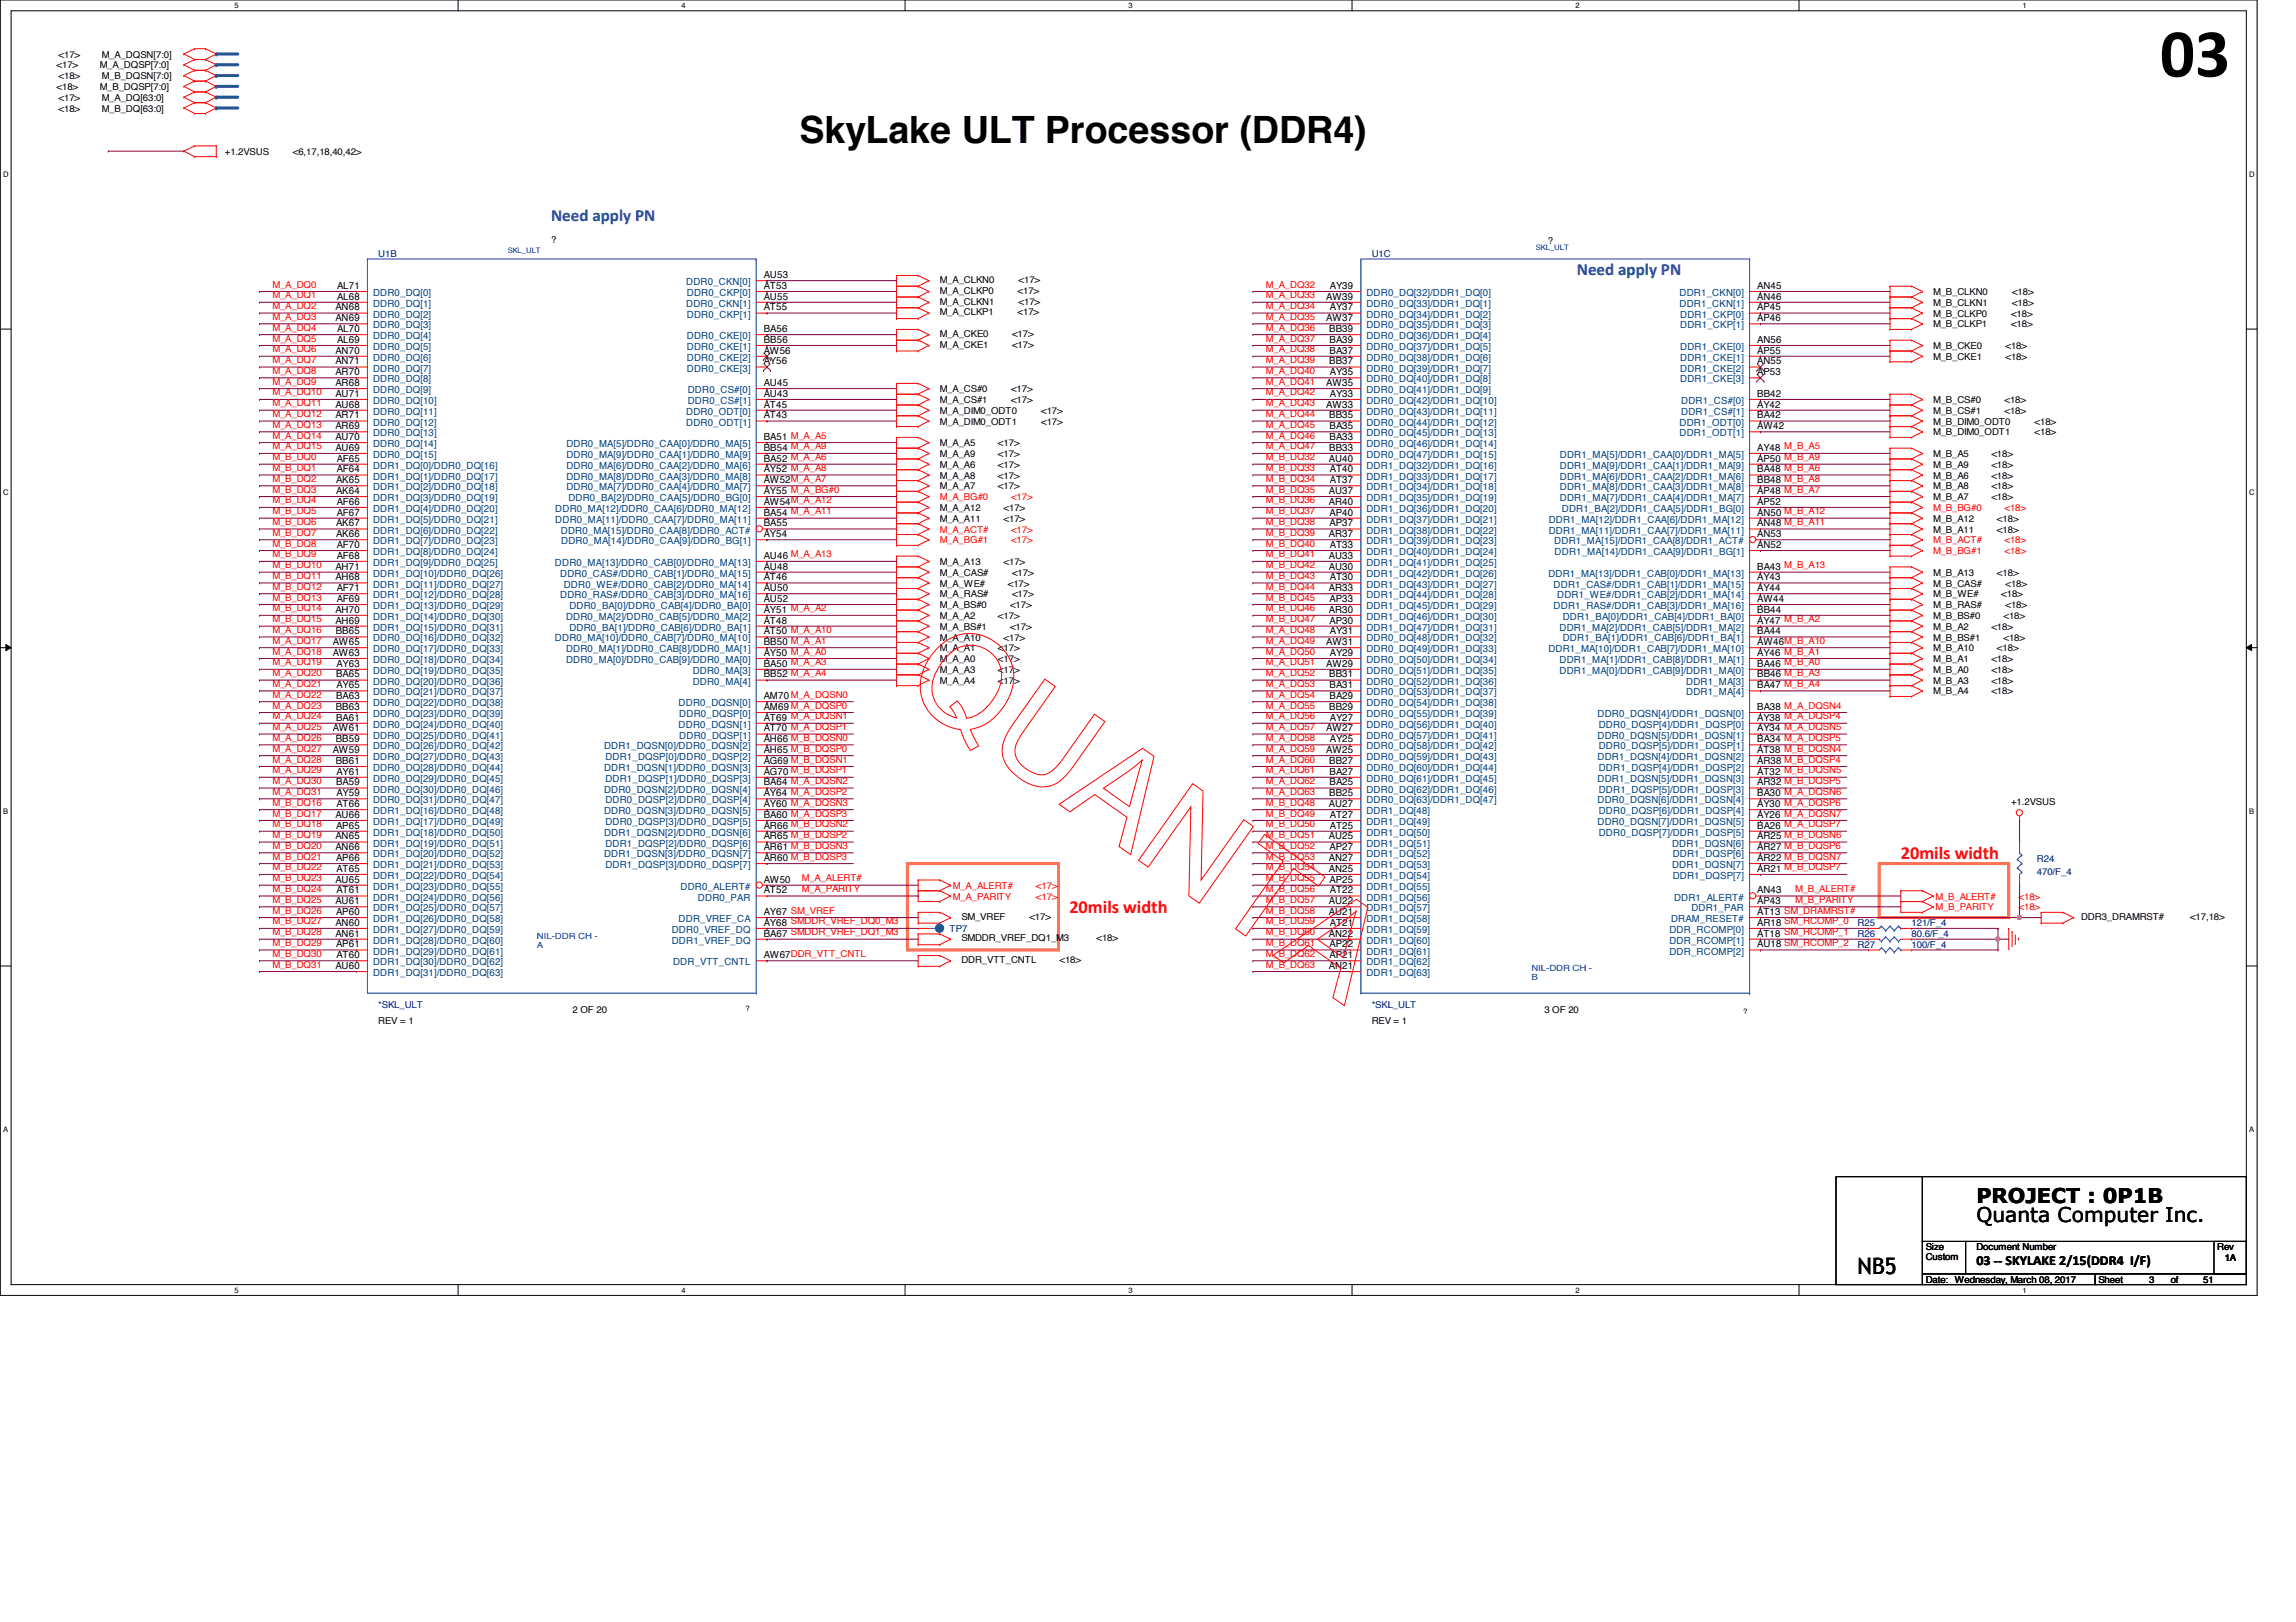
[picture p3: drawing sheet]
<svg xmlns="http://www.w3.org/2000/svg" width="297mm" height="210mm" viewBox="0 0 297 210" stroke-linecap="round" stroke-linejoin="round" font-family="sans-serif">
<defs><g id="words">
<text font-size="8.9" x="279.4" y="9.9">03</text>
<text font-size="4.9" x="103.4" y="18.5">SkyLake ULT Processor (DDR4)</text>
<text font-size="2.9" x="240.3" y="164.9">NB5</text>
<g font-size="2.6">
<text x="255.7" y="155.6">PROJECT : 0P1B</text>
<text x="255.7" y="158.1">Quanta Computer Inc.</text>
</g>
<g font-size="2.4" fill="#f00">
<text x="245.9" y="111.2">20mils width</text>
<text x="138.3" y="118.2">20mils width</text>
</g>
<g font-size="2.2" fill="#00f">
<text x="71.3" y="28.7">Need apply PN</text>
<text x="204" y="35.6">Need apply PN</text>
</g>
<text font-size="1.8" x="255.7" y="163.7">03 -- SKYLAKE 2/15(DDR4 I/F)</text>
<g font-size="1.3">
<text x="98.8" y="36">AU53</text>
<text x="43.4" y="40.2">AN68</text>
<text x="43.4" y="41.6">AN69</text>
<text x="43.6" y="37.4">AL71</text>
<text x="43.6" y="38.8">AL68</text>
<text x="98.8" y="38.8">AU55</text>
<text x="98.8" y="37.4">AT53</text>
<text x="98.8" y="40.2">AT55</text>
<text x="171.6" y="38.8">AW39</text>
<text x="171.6" y="41.6">AW37</text>
<text x="172" y="37.4">AY39</text>
<text x="172" y="40.2">AY37</text>
<text x="227.3" y="37.4">AN45</text>
<text x="227.3" y="38.8">AN46</text>
<text x="227.3" y="40.2">AP45</text>
<text x="227.3" y="41.6">AP46</text>
<text x="43.4" y="45.8">AN70</text>
<text x="43.4" y="47.2">AN71</text>
<text x="43.6" y="43">AL70</text>
<text x="43.6" y="44.4">AL69</text>
<text x="98.8" y="43">BA56</text>
<text x="98.8" y="44.4">BB56</text>
<text x="98.8" y="45.8">AW56</text>
<text x="98.8" y="47.2">AY56</text>
<text x="172" y="43">BB39</text>
<text x="172" y="47.2">BB37</text>
<text x="172" y="44.4">BA39</text>
<text x="172" y="45.8">BA37</text>
<text x="227.3" y="44.4">AN56</text>
<text x="227.3" y="45.8">AP55</text>
<text x="227.3" y="47.2">AN55</text>
<text x="43.4" y="48.6">AR70</text>
<text x="43.4" y="50">AR68</text>
<text x="43.4" y="51.4">AU71</text>
<text x="43.4" y="52.7">AU68</text>
<text x="98.8" y="50">AU45</text>
<text x="98.8" y="51.4">AU43</text>
<text x="98.8" y="52.7">AT45</text>
<text x="171.6" y="50">AW35</text>
<text x="171.6" y="52.7">AW33</text>
<text x="172" y="48.6">AY35</text>
<text x="172" y="51.4">AY33</text>
<text x="227.3" y="48.6">AP53</text>
<text x="227.3" y="51.4">BB42</text>
<text x="227.3" y="52.7">AY42</text>
<text x="43.4" y="54.1">AR71</text>
<text x="43.4" y="55.5">AR69</text>
<text x="43.4" y="56.9">AU70</text>
<text x="43.4" y="58.3">AU69</text>
<text x="43.6" y="59.7">AF65</text>
<text x="98.8" y="56.9">BA51 M_A_A5</text>
<text x="98.8" y="59.7">BA52 M_A_A6</text>
<text x="98.8" y="58.3">BB54 M_A_A9</text>
<text x="98.8" y="54.1">AT43</text>
<text x="171.9" y="59.7">AU40</text>
<text x="172" y="54.1">BB35</text>
<text x="172" y="58.3">BB33</text>
<text x="172" y="55.5">BA35</text>
<text x="172" y="56.9">BA33</text>
<text x="227.3" y="58.3">AY48 M_B_A5</text>
<text x="227.3" y="59.7">AP50 M_B_A9</text>
<text x="227.3" y="54.1">BA42</text>
<text x="227.3" y="55.5">AW42</text>
<text x="43.5" y="62.5">AK65</text>
<text x="43.5" y="63.9">AK64</text>
<text x="43.6" y="61.1">AF64</text>
<text x="43.6" y="65.3">AF66</text>
<text x="98.8" y="63.9">AY55 M_A_BG#0</text>
<text x="98.8" y="65.3">AW54M_A_A12</text>
<text x="98.8" y="62.5">AW52M_A_A7</text>
<text x="98.8" y="61.1">AY52 M_A_A8</text>
<text x="171.9" y="63.9">AU37</text>
<text x="171.9" y="65.3">AR40</text>
<text x="172" y="61.1">AT40</text>
<text x="172" y="62.5">AT37</text>
<text x="227.3" y="65.3">AP52</text>
<text x="227.3" y="61.1">BA48 M_B_A6</text>
<text x="227.3" y="63.9">AP48 M_B_A7</text>
<text x="227.3" y="62.5">BB48 M_B_A8</text>
<text x="43.5" y="68.1">AK67</text>
<text x="43.5" y="69.5">AK66</text>
<text x="43.6" y="66.7">AF67</text>
<text x="43.6" y="70.9">AF70</text>
<text x="98.8" y="66.7">BA54 M_A_A11</text>
<text x="98.8" y="69.5">AY54</text>
<text x="98.8" y="68.1">BA55</text>
<text x="171.9" y="69.5">AR37</text>
<text x="172" y="66.7">AP40</text>
<text x="172" y="68.1">AP37</text>
<text x="172" y="70.9">AT33</text>
<text x="227.3" y="68.1">AN48 M_B_A11</text>
<text x="227.3" y="66.7">AN50 M_B_A12</text>
<text x="227.3" y="70.9">AN52</text>
<text x="227.3" y="69.5">AN53</text>
<text x="43.4" y="73.7">AH71</text>
<text x="43.4" y="75.1">AH68</text>
<text x="43.6" y="72.3">AF68</text>
<text x="43.6" y="76.5">AF71</text>
<text x="43.6" y="77.9">AF69</text>
<text x="98.8" y="77.9">AU52</text>
<text x="98.8" y="73.7">AU48</text>
<text x="98.8" y="72.3">AU46 M_A_A13</text>
<text x="98.8" y="76.5">AU50</text>
<text x="98.8" y="75.1">AT46</text>
<text x="171.9" y="72.3">AU33</text>
<text x="171.9" y="73.7">AU30</text>
<text x="171.9" y="76.5">AR33</text>
<text x="172" y="77.9">AP33</text>
<text x="172" y="75.1">AT30</text>
<text x="227.3" y="75.1">AY43</text>
<text x="227.3" y="73.7">BA43 M_B_A13</text>
<text x="227.3" y="77.9">AW44</text>
<text x="227.3" y="76.5">AY44</text>
<text x="43" y="83.5">AW65</text>
<text x="43.4" y="79.3">AH70</text>
<text x="43.4" y="80.7">AH69</text>
<text x="43.4" y="82.1">BB65</text>
<text x="98.8" y="80.7">AT48</text>
<text x="98.8" y="83.5">BB50 M_A_A1</text>
<text x="98.8" y="82.1">AT50 M_A_A10</text>
<text x="98.8" y="79.3">AY51 M_A_A2</text>
<text x="171.6" y="83.5">AW31</text>
<text x="171.9" y="79.3">AR30</text>
<text x="172" y="80.7">AP30</text>
<text x="172" y="82.1">AY31</text>
<text x="227.3" y="79.3">BB44</text>
<text x="227.3" y="82.1">BA44</text>
<text x="227.3" y="83.5">AW46M_B_A10</text>
<text x="227.3" y="80.7">AY47 M_B_A2</text>
<text x="43" y="84.9">AW63</text>
<text x="43.5" y="87.7">BA65</text>
<text x="43.5" y="86.3">AY63</text>
<text x="43.5" y="89.1">AY65</text>
<text x="98.8" y="84.9">AY50 M_A_A0</text>
<text x="98.8" y="86.3">BA50 M_A_A3</text>
<text x="98.8" y="87.7">BB52 M_A_A4</text>
<text x="171.6" y="86.3">AW29</text>
<text x="172" y="87.7">BB31</text>
<text x="172" y="89.1">BA31</text>
<text x="172" y="84.9">AY29</text>
<text x="227.3" y="86.3">BA46 M_B_A0</text>
<text x="227.3" y="84.9">AY46 M_B_A1</text>
<text x="227.3" y="87.7">BB46 M_B_A3</text>
<text x="227.3" y="89.1">BA47 M_B_A4</text>
<text x="43" y="94.7">AW61</text>
<text x="43.4" y="91.9">BB63</text>
<text x="43.5" y="90.5">BA63</text>
<text x="43.5" y="93.3">BA61</text>
<text x="98.8" y="90.5">AM70 M_A_DQSN0</text>
<text x="98.8" y="93.3">AT69 M_A_DQSN1</text>
<text x="98.8" y="91.9">AM69 M_A_DQSP0</text>
<text x="98.8" y="94.7">AT70 M_A_DQSP1</text>
<text x="171.6" y="94.7">AW27</text>
<text x="172" y="91.9">BB29</text>
<text x="172" y="90.5">BA29</text>
<text x="172" y="93.3">AY27</text>
<text x="227.3" y="91.9">BA38 M_A_DQSN4</text>
<text x="227.3" y="93.3">AY38 M_A_DQSP4</text>
<text x="227.3" y="94.7">AY34 M_A_DQSN5</text>
<text x="43" y="97.5">AW59</text>
<text x="43.4" y="96.1">BB59</text>
<text x="43.4" y="98.8">BB61</text>
<text x="43.5" y="101.6">BA59</text>
<text x="43.5" y="100.2">AY61</text>
<text x="98.8" y="96.1">AH66 M_B_DQSN0</text>
<text x="98.8" y="97.5">AH65 M_B_DQSP0</text>
<text x="98.8" y="98.8">AG69 M_B_DQSN1</text>
<text x="98.8" y="100.2">AG70 M_B_DQSP1</text>
<text x="98.8" y="101.6">BA64 M_A_DQSN2</text>
<text x="171.6" y="97.5">AW25</text>
<text x="172" y="98.8">BB27</text>
<text x="172" y="100.2">BA27</text>
<text x="172" y="101.6">BA25</text>
<text x="172" y="96.1">AY25</text>
<text x="227.3" y="101.6">AR32 M_B_DQSP5</text>
<text x="227.3" y="100.2">AT32 M_B_DQSN5</text>
<text x="227.3" y="98.8">AR38 M_B_DQSP4</text>
<text x="227.3" y="97.5">AT38 M_B_DQSN4</text>
<text x="227.3" y="96.1">BA34 M_A_DQSP5</text>
<text x="43.4" y="105.8">AU66</text>
<text x="43.5" y="107.2">AP65</text>
<text x="43.5" y="103">AY59</text>
<text x="43.5" y="104.4">AT66</text>
<text x="98.8" y="107.2">AR66 M_B_DQSN2</text>
<text x="98.8" y="105.8">BA60 M_A_DQSP3</text>
<text x="98.8" y="104.4">AY60 M_A_DQSN3</text>
<text x="98.8" y="103">AY64 M_A_DQSP2</text>
<text x="171.9" y="104.4">AU27</text>
<text x="172" y="103">BB25</text>
<text x="172" y="105.8">AT27</text>
<text x="172" y="107.2">AT25</text>
<text x="227.3" y="103">BA30 M_A_DQSN6</text>
<text x="227.3" y="104.4">AY30 M_A_DQSP6</text>
<text x="227.3" y="105.8">AY26 M_A_DQSN7</text>
<text x="227.3" y="107.2">BA26 M_A_DQSP7</text>
<text x="43.4" y="108.6">AN65</text>
<text x="43.4" y="110">AN66</text>
<text x="43.5" y="111.4">AP66</text>
<text x="43.5" y="112.8">AT65</text>
<text x="98.8" y="108.6">AR65 M_B_DQSP2</text>
<text x="98.8" y="110">AR61 M_B_DQSN3</text>
<text x="98.8" y="111.4">AR60 M_B_DQSP3</text>
<text x="171.9" y="108.6">AU25</text>
<text x="171.9" y="111.4">AN27</text>
<text x="171.9" y="112.8">AN25</text>
<text x="172" y="110">AP27</text>
<text x="227.3" y="108.6">AR25 M_B_DQSN6</text>
<text x="227.3" y="111.4">AR22 M_B_DQSN7</text>
<text x="227.3" y="110">AR27 M_B_DQSP6</text>
<text x="227.3" y="112.8">AR21 M_B_DQSP7</text>
<text x="43.4" y="114.2">AU65</text>
<text x="43.4" y="117">AU61</text>
<text x="43.4" y="119.8">AN60</text>
<text x="43.5" y="118.4">AP60</text>
<text x="43.5" y="115.6">AT61</text>
<text x="98.8" y="118.4">AY67 SM_VREF</text>
<text x="98.8" y="119.8">AY68 SMDDR_VREF_DQ0_M3</text>
<text x="98.8" y="114.2">AW50</text>
<text x="98.8" y="115.6">AT52</text>
<text x="171.9" y="117">AU22</text>
<text x="171.9" y="118.4">AU21</text>
<text x="172" y="114.2">AP25</text>
<text x="172" y="115.6">AT22</text>
<text x="172" y="119.8">AT21</text>
<text x="227.3" y="119.8">AR18 SM_RCOMP_0</text>
<text x="227.3" y="115.6">AN43</text>
<text x="227.3" y="117">AP43</text>
<text x="227.3" y="118.4">AT13 SM_DRAMRST#</text>
<text x="43.4" y="121.2">AN61</text>
<text x="43.4" y="125.4">AU60</text>
<text x="43.5" y="122.6">AP61</text>
<text x="43.5" y="124">AT60</text>
<text x="98.8" y="121.2">BA67 SMDDR_VREF_DQ1_M3</text>
<text x="98.8" y="124">AW67DDR_VTT_CNTL</text>
<text x="171.9" y="121.2">AN22</text>
<text x="171.9" y="125.4">AN21</text>
<text x="172" y="122.6">AP22</text>
<text x="172" y="124">AP21</text>
<text x="227.3" y="121.2">AT18 SM_RCOMP_1</text>
<text x="227.3" y="122.6">AU18 SM_RCOMP_2</text>
</g>
<g font-size="1.3" fill="#004080">
<text x="48.3" y="38.3">DDR0_DQ[0]</text>
<text x="48.3" y="39.7">DDR0_DQ[1]</text>
<text x="48.3" y="41.1">DDR0_DQ[2]</text>
<text x="88.8" y="36.9">DDR0_CKN[0]</text>
<text x="88.8" y="39.7">DDR0_CKN[1]</text>
<text x="88.9" y="38.3">DDR0_CKP[0]</text>
<text x="88.9" y="41.1">DDR0_CKP[1]</text>
<text x="176.8" y="38.3">DDR0_DQ[32]/DDR1_DQ[0]</text>
<text x="176.8" y="39.7">DDR0_DQ[33]/DDR1_DQ[1]</text>
<text x="176.8" y="41.1">DDR0_DQ[34]/DDR1_DQ[2]</text>
<text x="217.3" y="38.3">DDR1_CKN[0]</text>
<text x="217.3" y="39.7">DDR1_CKN[1]</text>
<text x="217.4" y="41.1">DDR1_CKP[0]</text>
<text x="48.3" y="42.5">DDR0_DQ[3]</text>
<text x="48.3" y="43.9">DDR0_DQ[4]</text>
<text x="48.3" y="45.3">DDR0_DQ[5]</text>
<text x="48.3" y="46.7">DDR0_DQ[6]</text>
<text x="88.9" y="43.9">DDR0_CKE[0]</text>
<text x="88.9" y="45.3">DDR0_CKE[1]</text>
<text x="88.9" y="46.7">DDR0_CKE[2]</text>
<text x="176.8" y="42.5">DDR0_DQ[35]/DDR1_DQ[3]</text>
<text x="176.8" y="43.9">DDR0_DQ[36]/DDR1_DQ[4]</text>
<text x="176.8" y="45.3">DDR0_DQ[37]/DDR1_DQ[5]</text>
<text x="176.8" y="46.7">DDR0_DQ[38]/DDR1_DQ[6]</text>
<text x="217.4" y="45.3">DDR1_CKE[0]</text>
<text x="217.4" y="46.7">DDR1_CKE[1]</text>
<text x="217.4" y="42.5">DDR1_CKP[1]</text>
<text x="48.3" y="48.1">DDR0_DQ[7]</text>
<text x="48.3" y="49.5">DDR0_DQ[8]</text>
<text x="48.3" y="50.9">DDR0_DQ[9]</text>
<text x="48.3" y="52.3">DDR0_DQ[10]</text>
<text x="48.3" y="53.7">DDR0_DQ[11]</text>
<text x="88.8" y="53.7">DDR0_ODT[0]</text>
<text x="88.9" y="48.1">DDR0_CKE[3]</text>
<text x="89" y="50.9">DDR0_CS#[0]</text>
<text x="89" y="52.3">DDR0_CS#[1]</text>
<text x="176.8" y="48.1">DDR0_DQ[39]/DDR1_DQ[7]</text>
<text x="176.8" y="49.5">DDR0_DQ[40]/DDR1_DQ[8]</text>
<text x="176.8" y="50.9">DDR0_DQ[41]/DDR1_DQ[9]</text>
<text x="176.8" y="52.3">DDR0_DQ[42]/DDR1_DQ[10]</text>
<text x="176.8" y="53.7">DDR0_DQ[43]/DDR1_DQ[11]</text>
<text x="217.4" y="48.1">DDR1_CKE[2]</text>
<text x="217.4" y="49.5">DDR1_CKE[3]</text>
<text x="217.5" y="52.3">DDR1_CS#[0]</text>
<text x="217.5" y="53.7">DDR1_CS#[1]</text>
<text x="48.3" y="55.1">DDR0_DQ[12]</text>
<text x="48.3" y="56.5">DDR0_DQ[13]</text>
<text x="48.3" y="57.9">DDR0_DQ[14]</text>
<text x="48.3" y="59.3">DDR0_DQ[15]</text>
<text x="73.3" y="57.9">DDR0_MA[5]/DDR0_CAA[0]/DDR0_MA[5]</text>
<text x="73.3" y="59.3">DDR0_MA[9]/DDR0_CAA[1]/DDR0_MA[9]</text>
<text x="88.8" y="55.1">DDR0_ODT[1]</text>
<text x="176.8" y="55.1">DDR0_DQ[44]/DDR1_DQ[12]</text>
<text x="176.8" y="56.5">DDR0_DQ[45]/DDR1_DQ[13]</text>
<text x="176.8" y="57.9">DDR0_DQ[46]/DDR1_DQ[14]</text>
<text x="176.8" y="59.3">DDR0_DQ[47]/DDR1_DQ[15]</text>
<text x="201.8" y="59.3">DDR1_MA[5]/DDR1_CAA[0]/DDR1_MA[5]</text>
<text x="217.3" y="55.1">DDR1_ODT[0]</text>
<text x="217.3" y="56.5">DDR1_ODT[1]</text>
<text x="48.3" y="60.7">DDR1_DQ[0]/DDR0_DQ[16]</text>
<text x="48.3" y="62.1">DDR1_DQ[1]/DDR0_DQ[17]</text>
<text x="48.3" y="63.5">DDR1_DQ[2]/DDR0_DQ[18]</text>
<text x="48.3" y="64.9">DDR1_DQ[3]/DDR0_DQ[19]</text>
<text x="73.3" y="60.7">DDR0_MA[6]/DDR0_CAA[2]/DDR0_MA[6]</text>
<text x="73.3" y="63.5">DDR0_MA[7]/DDR0_CAA[4]/DDR0_MA[7]</text>
<text x="73.3" y="62.1">DDR0_MA[8]/DDR0_CAA[3]/DDR0_MA[8]</text>
<text x="73.5" y="64.9">DDR0_BA[2]/DDR0_CAA[5]/DDR0_BG[0]</text>
<text x="176.8" y="60.7">DDR1_DQ[32]/DDR1_DQ[16]</text>
<text x="176.8" y="62.1">DDR1_DQ[33]/DDR1_DQ[17]</text>
<text x="176.8" y="63.5">DDR1_DQ[34]/DDR1_DQ[18]</text>
<text x="176.8" y="64.9">DDR1_DQ[35]/DDR1_DQ[19]</text>
<text x="201.8" y="62.1">DDR1_MA[6]/DDR1_CAA[2]/DDR1_MA[6]</text>
<text x="201.8" y="64.9">DDR1_MA[7]/DDR1_CAA[4]/DDR1_MA[7]</text>
<text x="201.8" y="63.5">DDR1_MA[8]/DDR1_CAA[3]/DDR1_MA[8]</text>
<text x="201.8" y="60.7">DDR1_MA[9]/DDR1_CAA[1]/DDR1_MA[9]</text>
<text x="48.3" y="66.3">DDR1_DQ[4]/DDR0_DQ[20]</text>
<text x="48.3" y="67.6">DDR1_DQ[5]/DDR0_DQ[21]</text>
<text x="48.3" y="69">DDR1_DQ[6]/DDR0_DQ[22]</text>
<text x="48.3" y="70.4">DDR1_DQ[7]/DDR0_DQ[23]</text>
<text x="48.3" y="71.8">DDR1_DQ[8]/DDR0_DQ[24]</text>
<text x="71.8" y="67.6">DDR0_MA[11]/DDR0_CAA[7]/DDR0_MA[11]</text>
<text x="71.8" y="66.3">DDR0_MA[12]/DDR0_CAA[6]/DDR0_MA[12]</text>
<text x="72.6" y="69">DDR0_MA[15]/DDR0_CAA[8]/DDR0_ACT#</text>
<text x="72.6" y="70.4">DDR0_MA[14]/DDR0_CAA[9]/DDR0_BG[1]</text>
<text x="176.8" y="66.3">DDR1_DQ[36]/DDR1_DQ[20]</text>
<text x="176.8" y="67.6">DDR1_DQ[37]/DDR1_DQ[21]</text>
<text x="176.8" y="69">DDR1_DQ[38]/DDR1_DQ[22]</text>
<text x="176.8" y="70.4">DDR1_DQ[39]/DDR1_DQ[23]</text>
<text x="176.8" y="71.8">DDR1_DQ[40]/DDR1_DQ[24]</text>
<text x="200.4" y="69">DDR1_MA[11]/DDR1_CAA[7]/DDR1_MA[11]</text>
<text x="200.4" y="67.6">DDR1_MA[12]/DDR1_CAA[6]/DDR1_MA[12]</text>
<text x="201.1" y="70.4">DDR1_MA[15]/DDR1_CAA[8]/DDR1_ACT#</text>
<text x="201.1" y="71.8">DDR1_MA[14]/DDR1_CAA[9]/DDR1_BG[1]</text>
<text x="202.1" y="66.3">DDR1_BA[2]/DDR1_CAA[5]/DDR1_BG[0]</text>
<text x="48.3" y="73.2">DDR1_DQ[9]/DDR0_DQ[25]</text>
<text x="48.3" y="74.6">DDR1_DQ[10]/DDR0_DQ[26]</text>
<text x="48.3" y="76">DDR1_DQ[11]/DDR0_DQ[27]</text>
<text x="48.3" y="77.4">DDR1_DQ[12]/DDR0_DQ[28]</text>
<text x="71.8" y="73.2">DDR0_MA[13]/DDR0_CAB[0]/DDR0_MA[13]</text>
<text x="72.5" y="74.6">DDR0_CAS#/DDR0_CAB[1]/DDR0_MA[15]</text>
<text x="72.5" y="77.4">DDR0_RAS#/DDR0_CAB[3]/DDR0_MA[16]</text>
<text x="72.9" y="76">DDR0_WE#/DDR0_CAB[2]/DDR0_MA[14]</text>
<text x="176.8" y="73.2">DDR1_DQ[41]/DDR1_DQ[25]</text>
<text x="176.8" y="74.6">DDR1_DQ[42]/DDR1_DQ[26]</text>
<text x="176.8" y="76">DDR1_DQ[43]/DDR1_DQ[27]</text>
<text x="176.8" y="77.4">DDR1_DQ[44]/DDR1_DQ[28]</text>
<text x="200.3" y="74.6">DDR1_MA[13]/DDR1_CAB[0]/DDR1_MA[13]</text>
<text x="201" y="76">DDR1_CAS#/DDR1_CAB[1]/DDR1_MA[15]</text>
<text x="201.5" y="77.4">DDR1_WE#/DDR1_CAB[2]/DDR1_MA[14]</text>
<text x="48.3" y="83">DDR0_DQ[16]/DDR0_DQ[32]</text>
<text x="48.3" y="78.8">DDR1_DQ[13]/DDR0_DQ[29]</text>
<text x="48.3" y="80.2">DDR1_DQ[14]/DDR0_DQ[30]</text>
<text x="48.3" y="81.6">DDR1_DQ[15]/DDR0_DQ[31]</text>
<text x="71.8" y="83">DDR0_MA[10]/DDR0_CAB[7]/DDR0_MA[10]</text>
<text x="73.2" y="80.2">DDR0_MA[2]/DDR0_CAB[5]/DDR0_MA[2]</text>
<text x="73.7" y="78.8">DDR0_BA[0]/DDR0_CAB[4]/DDR0_BA[0]</text>
<text x="73.7" y="81.6">DDR0_BA[1]/DDR0_CAB[6]/DDR0_BA[1]</text>
<text x="176.8" y="83">DDR0_DQ[48]/DDR1_DQ[32]</text>
<text x="176.8" y="78.8">DDR1_DQ[45]/DDR1_DQ[29]</text>
<text x="176.8" y="80.2">DDR1_DQ[46]/DDR1_DQ[30]</text>
<text x="176.8" y="81.6">DDR1_DQ[47]/DDR1_DQ[31]</text>
<text x="201" y="78.8">DDR1_RAS#/DDR1_CAB[3]/DDR1_MA[16]</text>
<text x="201.8" y="81.6">DDR1_MA[2]/DDR1_CAB[5]/DDR1_MA[2]</text>
<text x="202.2" y="80.2">DDR1_BA[0]/DDR1_CAB[4]/DDR1_BA[0]</text>
<text x="202.2" y="83">DDR1_BA[1]/DDR1_CAB[6]/DDR1_BA[1]</text>
<text x="48.3" y="84.4">DDR0_DQ[17]/DDR0_DQ[33]</text>
<text x="48.3" y="85.8">DDR0_DQ[18]/DDR0_DQ[34]</text>
<text x="48.3" y="87.2">DDR0_DQ[19]/DDR0_DQ[35]</text>
<text x="48.3" y="88.6">DDR0_DQ[20]/DDR0_DQ[36]</text>
<text x="73.2" y="85.8">DDR0_MA[0]/DDR0_CAB[9]/DDR0_MA[0]</text>
<text x="73.2" y="84.4">DDR0_MA[1]/DDR0_CAB[8]/DDR0_MA[1]</text>
<text x="89.6" y="87.2">DDR0_MA[3]</text>
<text x="89.6" y="88.6">DDR0_MA[4]</text>
<text x="176.8" y="84.4">DDR0_DQ[49]/DDR1_DQ[33]</text>
<text x="176.8" y="85.8">DDR0_DQ[50]/DDR1_DQ[34]</text>
<text x="176.8" y="87.2">DDR0_DQ[51]/DDR1_DQ[35]</text>
<text x="176.8" y="88.6">DDR0_DQ[52]/DDR1_DQ[36]</text>
<text x="200.3" y="84.4">DDR1_MA[10]/DDR1_CAB[7]/DDR1_MA[10]</text>
<text x="201.8" y="87.2">DDR1_MA[0]/DDR1_CAB[9]/DDR1_MA[0]</text>
<text x="201.8" y="85.8">DDR1_MA[1]/DDR1_CAB[8]/DDR1_MA[1]</text>
<text x="218.1" y="88.6">DDR1_MA[3]</text>
<text x="48.3" y="90">DDR0_DQ[21]/DDR0_DQ[37]</text>
<text x="48.3" y="91.4">DDR0_DQ[22]/DDR0_DQ[38]</text>
<text x="48.3" y="92.8">DDR0_DQ[23]/DDR0_DQ[39]</text>
<text x="48.3" y="94.2">DDR0_DQ[24]/DDR0_DQ[40]</text>
<text x="48.3" y="95.6">DDR0_DQ[25]/DDR0_DQ[41]</text>
<text x="87.8" y="91.4">DDR0_DQSN[0]</text>
<text x="87.8" y="94.2">DDR0_DQSN[1]</text>
<text x="87.9" y="92.8">DDR0_DQSP[0]</text>
<text x="87.9" y="95.6">DDR0_DQSP[1]</text>
<text x="176.8" y="90">DDR0_DQ[53]/DDR1_DQ[37]</text>
<text x="176.8" y="91.4">DDR0_DQ[54]/DDR1_DQ[38]</text>
<text x="176.8" y="92.8">DDR0_DQ[55]/DDR1_DQ[39]</text>
<text x="176.8" y="94.2">DDR0_DQ[56]/DDR1_DQ[40]</text>
<text x="176.8" y="95.6">DDR0_DQ[57]/DDR1_DQ[41]</text>
<text x="206.7" y="92.8">DDR0_DQSN[4]/DDR1_DQSN[0]</text>
<text x="206.7" y="95.6">DDR0_DQSN[5]/DDR1_DQSN[1]</text>
<text x="206.8" y="94.2">DDR0_DQSP[4]/DDR1_DQSP[0]</text>
<text x="218.1" y="90">DDR1_MA[4]</text>
<text x="48.3" y="97">DDR0_DQ[26]/DDR0_DQ[42]</text>
<text x="48.3" y="98.4">DDR0_DQ[27]/DDR0_DQ[43]</text>
<text x="48.3" y="99.8">DDR0_DQ[28]/DDR0_DQ[44]</text>
<text x="48.3" y="101.2">DDR0_DQ[29]/DDR0_DQ[45]</text>
<text x="78.1" y="97">DDR1_DQSN[0]/DDR0_DQSN[2]</text>
<text x="78.1" y="99.8">DDR1_DQSN[1]/DDR0_DQSN[3]</text>
<text x="78.3" y="98.4">DDR1_DQSP[0]/DDR0_DQSP[2]</text>
<text x="78.3" y="101.2">DDR1_DQSP[1]/DDR0_DQSP[3]</text>
<text x="176.8" y="97">DDR0_DQ[58]/DDR1_DQ[42]</text>
<text x="176.8" y="98.4">DDR0_DQ[59]/DDR1_DQ[43]</text>
<text x="176.8" y="99.8">DDR0_DQ[60]/DDR1_DQ[44]</text>
<text x="176.8" y="101.2">DDR0_DQ[61]/DDR1_DQ[45]</text>
<text x="206.7" y="101.2">DDR1_DQSN[5]/DDR1_DQSN[3]</text>
<text x="206.7" y="98.4">DDR1_DQSN[4]/DDR1_DQSN[2]</text>
<text x="206.8" y="99.8">DDR1_DQSP[4]/DDR1_DQSP[2]</text>
<text x="206.8" y="97">DDR0_DQSP[5]/DDR1_DQSP[1]</text>
<text x="48.3" y="102.6">DDR0_DQ[30]/DDR0_DQ[46]</text>
<text x="48.3" y="104">DDR0_DQ[31]/DDR0_DQ[47]</text>
<text x="48.3" y="105.4">DDR1_DQ[16]/DDR0_DQ[48]</text>
<text x="48.3" y="106.8">DDR1_DQ[17]/DDR0_DQ[49]</text>
<text x="78.1" y="105.4">DDR0_DQSN[3]/DDR0_DQSN[5]</text>
<text x="78.1" y="102.6">DDR0_DQSN[2]/DDR0_DQSN[4]</text>
<text x="78.3" y="106.8">DDR0_DQSP[3]/DDR0_DQSP[5]</text>
<text x="78.3" y="104">DDR0_DQSP[2]/DDR0_DQSP[4]</text>
<text x="176.8" y="105.4">DDR1_DQ[48]</text>
<text x="176.8" y="106.8">DDR1_DQ[49]</text>
<text x="176.8" y="102.6">DDR0_DQ[62]/DDR1_DQ[46]</text>
<text x="176.8" y="104">DDR0_DQ[63]/DDR1_DQ[47]</text>
<text x="206.7" y="104">DDR0_DQSN[6]/DDR1_DQSN[4]</text>
<text x="206.7" y="106.8">DDR0_DQSN[7]/DDR1_DQSN[5]</text>
<text x="206.8" y="102.6">DDR1_DQSP[5]/DDR1_DQSP[3]</text>
<text x="206.8" y="105.4">DDR0_DQSP[6]/DDR1_DQSP[4]</text>
<text x="48.3" y="108.2">DDR1_DQ[18]/DDR0_DQ[50]</text>
<text x="48.3" y="109.6">DDR1_DQ[19]/DDR0_DQ[51]</text>
<text x="48.3" y="111">DDR1_DQ[20]/DDR0_DQ[52]</text>
<text x="48.3" y="112.4">DDR1_DQ[21]/DDR0_DQ[53]</text>
<text x="48.3" y="113.7">DDR1_DQ[22]/DDR0_DQ[54]</text>
<text x="78.1" y="108.2">DDR1_DQSN[2]/DDR0_DQSN[6]</text>
<text x="78.1" y="111">DDR1_DQSN[3]/DDR0_DQSN[7]</text>
<text x="78.3" y="109.6">DDR1_DQSP[2]/DDR0_DQSP[6]</text>
<text x="78.3" y="112.4">DDR1_DQSP[3]/DDR0_DQSP[7]</text>
<text x="176.8" y="108.2">DDR1_DQ[50]</text>
<text x="176.8" y="109.6">DDR1_DQ[51]</text>
<text x="176.8" y="111">DDR1_DQ[52]</text>
<text x="176.8" y="112.4">DDR1_DQ[53]</text>
<text x="176.8" y="113.7">DDR1_DQ[54]</text>
<text x="206.8" y="108.2">DDR0_DQSP[7]/DDR1_DQSP[5]</text>
<text x="216.3" y="109.6">DDR1_DQSN[6]</text>
<text x="216.3" y="112.4">DDR1_DQSN[7]</text>
<text x="216.4" y="111">DDR1_DQSP[6]</text>
<text x="216.4" y="113.7">DDR1_DQSP[7]</text>
<text x="48.3" y="115.1">DDR1_DQ[23]/DDR0_DQ[55]</text>
<text x="48.3" y="116.5">DDR1_DQ[24]/DDR0_DQ[56]</text>
<text x="48.3" y="117.9">DDR1_DQ[25]/DDR0_DQ[57]</text>
<text x="48.3" y="119.3">DDR1_DQ[26]/DDR0_DQ[58]</text>
<text x="87.8" y="119.3">DDR_VREF_CA</text>
<text x="88.1" y="115.1">DDR0_ALERT#</text>
<text x="90.3" y="116.5">DDR0_PAR</text>
<text x="176.8" y="115.1">DDR1_DQ[55]</text>
<text x="176.8" y="116.5">DDR1_DQ[56]</text>
<text x="176.8" y="117.9">DDR1_DQ[57]</text>
<text x="176.8" y="119.3">DDR1_DQ[58]</text>
<text x="216.2" y="119.3">DRAM_RESET#</text>
<text x="216.6" y="116.5">DDR1_ALERT#</text>
<text x="218.8" y="117.9">DDR1_PAR</text>
<text x="48.3" y="120.7">DDR1_DQ[27]/DDR0_DQ[59]</text>
<text x="48.3" y="122.1">DDR1_DQ[28]/DDR0_DQ[60]</text>
<text x="48.3" y="123.5">DDR1_DQ[29]/DDR0_DQ[61]</text>
<text x="48.3" y="124.9">DDR1_DQ[30]/DDR0_DQ[62]</text>
<text x="86.9" y="120.7">DDR0_VREF_DQ</text>
<text x="86.9" y="122.1">DDR1_VREF_DQ</text>
<text x="87.1" y="124.9">DDR_VTT_CNTL</text>
<text x="176.8" y="120.7">DDR1_DQ[59]</text>
<text x="176.8" y="122.1">DDR1_DQ[60]</text>
<text x="176.8" y="123.5">DDR1_DQ[61]</text>
<text x="176.8" y="124.9">DDR1_DQ[62]</text>
<text x="216" y="120.7">DDR_RCOMP[0]</text>
<text x="216" y="122.1">DDR_RCOMP[1]</text>
<text x="216" y="123.5">DDR_RCOMP[2]</text>
<text x="48.3" y="126.3">DDR1_DQ[31]/DDR0_DQ[63]</text>
<text x="176.8" y="126.3">DDR1_DQ[63]</text>
</g>
<g font-size="1.2">
<text x="7.3" y="8.8">&lt;17&gt;</text>
<text x="7.3" y="11.6">&lt;18&gt;</text>
<text x="7.6" y="7.5">&lt;17&gt;</text>
<text x="7.6" y="10.2">&lt;18&gt;</text>
<text x="12.9" y="8.8">M_A_DQSP[7:0]</text>
<text x="12.9" y="11.6">M_B_DQSP[7:0]</text>
<text x="13.2" y="7.5">M_A_DQSN[7:0]</text>
<text x="13.2" y="10.2">M_B_DQSN[7:0]</text>
<text x="7.6" y="13">&lt;17&gt;</text>
<text x="7.6" y="14.4">&lt;18&gt;</text>
<text x="13.2" y="13">M_A_DQ[63:0]</text>
<text x="13.2" y="14.4">M_B_DQ[63:0]</text>
<text x="29.1" y="20">+1.2VSUS</text>
<text x="37.9" y="20">&lt;6,17,18,40,42&gt;</text>
<text x="71.3" y="31.5">?</text>
<text x="200.2" y="31.6">?</text>
<text x="121.6" y="38">M_A_CLKP0</text>
<text x="121.6" y="36.6">M_A_CLKN0</text>
<text x="121.6" y="39.4">M_A_CLKN1</text>
<text x="121.6" y="40.8">M_A_CLKP1</text>
<text x="131.7" y="38">&lt;17&gt;</text>
<text x="131.7" y="40.8">&lt;17&gt;</text>
<text x="131.8" y="36.6">&lt;17&gt;</text>
<text x="131.8" y="39.4">&lt;17&gt;</text>
<text x="250.1" y="38.2">M_B_CLKN0</text>
<text x="250.1" y="41">M_B_CLKP0</text>
<text x="250.1" y="39.6">M_B_CLKN1</text>
<text x="260.2" y="41">&lt;18&gt;</text>
<text x="260.3" y="38.2">&lt;18&gt;</text>
<text x="260.3" y="39.6">&lt;18&gt;</text>
<text x="121.6" y="43.6">M_A_CKE0</text>
<text x="121.6" y="45">M_A_CKE1</text>
<text x="130.9" y="43.6">&lt;17&gt;</text>
<text x="130.9" y="45">&lt;17&gt;</text>
<text x="250.1" y="45.2">M_B_CKE0</text>
<text x="250.1" y="46.6">M_B_CKE1</text>
<text x="250.1" y="42.4">M_B_CLKP1</text>
<text x="259.5" y="45.2">&lt;18&gt;</text>
<text x="259.5" y="46.6">&lt;18&gt;</text>
<text x="260.2" y="42.4">&lt;18&gt;</text>
<text x="121.6" y="50.8">M_A_CS#0</text>
<text x="121.6" y="52.2">M_A_CS#1</text>
<text x="121.6" y="53.6">M_A_DIM0_ODT0</text>
<text x="130.8" y="50.8">&lt;17&gt;</text>
<text x="130.8" y="52.2">&lt;17&gt;</text>
<text x="134.7" y="53.6">&lt;17&gt;</text>
<text x="250.1" y="52.2">M_B_CS#0</text>
<text x="250.1" y="53.6">M_B_CS#1</text>
<text x="259.3" y="52.2">&lt;18&gt;</text>
<text x="259.3" y="53.6">&lt;18&gt;</text>
<text x="121.6" y="57.7">M_A_A5</text>
<text x="121.6" y="59.1">M_A_A9</text>
<text x="121.6" y="54.9">M_A_DIM0_ODT1</text>
<text x="129.1" y="57.7">&lt;17&gt;</text>
<text x="129.1" y="59.1">&lt;17&gt;</text>
<text x="134.7" y="54.9">&lt;17&gt;</text>
<text x="250.1" y="59.1">M_B_A5</text>
<text x="250.1" y="54.9">M_B_DIM0_ODT0</text>
<text x="250.1" y="56.3">M_B_DIM0_ODT1</text>
<text x="257.6" y="59.1">&lt;18&gt;</text>
<text x="263.2" y="54.9">&lt;18&gt;</text>
<text x="263.2" y="56.3">&lt;18&gt;</text>
<text x="121.6" y="60.5">M_A_A6</text>
<text x="121.6" y="63.3">M_A_A7</text>
<text x="121.6" y="61.9">M_A_A8</text>
<text x="129.1" y="60.5">&lt;17&gt;</text>
<text x="129.1" y="63.3">&lt;17&gt;</text>
<text x="129.1" y="61.9">&lt;17&gt;</text>
<text x="250.1" y="61.9">M_B_A6</text>
<text x="250.1" y="64.7">M_B_A7</text>
<text x="250.1" y="63.3">M_B_A8</text>
<text x="250.1" y="60.5">M_B_A9</text>
<text x="257.6" y="61.9">&lt;18&gt;</text>
<text x="257.6" y="64.7">&lt;18&gt;</text>
<text x="257.6" y="63.3">&lt;18&gt;</text>
<text x="257.6" y="60.5">&lt;18&gt;</text>
<text x="121.6" y="67.5">M_A_A11</text>
<text x="121.6" y="66.1">M_A_A12</text>
<text x="129.8" y="67.5">&lt;17&gt;</text>
<text x="129.8" y="66.1">&lt;17&gt;</text>
<text x="250.1" y="68.9">M_B_A11</text>
<text x="250.1" y="67.5">M_B_A12</text>
<text x="258.4" y="68.9">&lt;18&gt;</text>
<text x="258.4" y="67.5">&lt;18&gt;</text>
<text x="121.6" y="73.1">M_A_A13</text>
<text x="121.6" y="75.9">M_A_WE#</text>
<text x="121.6" y="77.3">M_A_RAS#</text>
<text x="121.6" y="74.5">M_A_CAS#</text>
<text x="129.8" y="73.1">&lt;17&gt;</text>
<text x="130.4" y="75.9">&lt;17&gt;</text>
<text x="130.9" y="77.3">&lt;17&gt;</text>
<text x="130.9" y="74.5">&lt;17&gt;</text>
<text x="250.1" y="77.3">M_B_WE#</text>
<text x="250.1" y="75.9">M_B_CAS#</text>
<text x="250.1" y="74.5">M_B_A13</text>
<text x="258.4" y="74.5">&lt;18&gt;</text>
<text x="258.9" y="77.3">&lt;18&gt;</text>
<text x="259.5" y="75.9">&lt;18&gt;</text>
<text x="121.6" y="82.9">M_A_A10</text>
<text x="121.6" y="80.1">M_A_A2</text>
<text x="121.6" y="78.7">M_A_BS#0</text>
<text x="121.6" y="81.5">M_A_BS#1</text>
<text x="129.1" y="80.1">&lt;17&gt;</text>
<text x="129.8" y="82.9">&lt;17&gt;</text>
<text x="130.7" y="78.7">&lt;17&gt;</text>
<text x="130.7" y="81.5">&lt;17&gt;</text>
<text x="250.1" y="82.9">M_B_BS#1</text>
<text x="250.1" y="78.7">M_B_RAS#</text>
<text x="250.1" y="80.1">M_B_BS#0</text>
<text x="250.1" y="81.5">M_B_A2</text>
<text x="257.6" y="81.5">&lt;18&gt;</text>
<text x="259.2" y="82.9">&lt;18&gt;</text>
<text x="259.2" y="80.1">&lt;18&gt;</text>
<text x="259.5" y="78.7">&lt;18&gt;</text>
<text x="121.6" y="85.7">M_A_A0</text>
<text x="121.6" y="84.3">M_A_A1</text>
<text x="121.6" y="87.1">M_A_A3</text>
<text x="121.6" y="88.5">M_A_A4</text>
<text x="129.1" y="85.7">&lt;17&gt;</text>
<text x="129.1" y="84.3">&lt;17&gt;</text>
<text x="129.1" y="87.1">&lt;17&gt;</text>
<text x="129.1" y="88.5">&lt;17&gt;</text>
<text x="250.1" y="87.1">M_B_A0</text>
<text x="250.1" y="85.7">M_B_A1</text>
<text x="250.1" y="88.5">M_B_A3</text>
<text x="250.1" y="89.9">M_B_A4</text>
<text x="250.1" y="84.3">M_B_A10</text>
<text x="257.6" y="87.1">&lt;18&gt;</text>
<text x="257.6" y="85.7">&lt;18&gt;</text>
<text x="257.6" y="88.5">&lt;18&gt;</text>
<text x="257.6" y="89.9">&lt;18&gt;</text>
<text x="258.4" y="84.3">&lt;18&gt;</text>
<text x="260.2" y="104.2">+1.2VSUS</text>
<text x="124.4" y="119">SM_VREF</text>
<text x="133.2" y="119">&lt;17&gt;</text>
<text x="269.2" y="119">DDR3_DRAMRST#</text>
<text x="283.3" y="119">&lt;17,18&gt;</text>
<text x="124.4" y="121.8">SMDDR_VREF_DQ1_M3</text>
<text x="124.4" y="124.6">DDR_VTT_CNTL</text>
<text x="137.1" y="124.6">&lt;18&gt;</text>
<text x="141.9" y="121.8">&lt;18&gt;</text>
<text x="74.1" y="131.1">2 OF 20</text>
<text x="199.8" y="131.1">3 OF 20</text>
<text x="48.9" y="132.5">REV = 1</text>
<text x="177.5" y="132.5">REV = 1</text>
<text x="249.1" y="161.8">Size</text>
<text x="255.7" y="161.8">Document Number</text>
<text x="286.8" y="161.8">Rev</text>
<text x="249.1" y="166">Date: Wednesday, March 08, 2017</text>
<text x="249.1" y="163.1">Custom</text>
<text x="271.5" y="166">Sheet</text>
<text x="278" y="166">3</text>
<text x="280.8" y="166">of</text>
<text x="285" y="166">51</text>
<text x="287.8" y="163.2">1A</text>
</g>
<g font-size="1.2" fill="#000080">
<text x="48.9" y="33.3">U1B</text>
<text x="177.5" y="33.3">U1C</text>
<text x="263.5" y="111.5">R24</text>
<text x="263.5" y="113.2">470/F_4</text>
<text x="240.3" y="119.9">R25</text>
<text x="247.3" y="119.9">121/F_4</text>
<text x="122.8" y="120.6">TP7</text>
<text x="240.3" y="122.7">R27</text>
<text x="240.3" y="121.3">R26</text>
<text x="247.3" y="122.7">100/F_4</text>
<text x="247.3" y="121.3">80.6/F_4</text>
<text x="48.9" y="130.4">*SKL_ULT</text>
<text x="177.5" y="130.4">*SKL_ULT</text>
</g>
<g font-size="1.2" fill="#f00">
<text x="35.3" y="37.2">M_A_DQ0</text>
<text x="35.3" y="38.6">M_A_DQ1</text>
<text x="35.3" y="40">M_A_DQ2</text>
<text x="35.3" y="41.4">M_A_DQ3</text>
<text x="163.8" y="40">M_A_DQ34</text>
<text x="163.8" y="41.4">M_A_DQ35</text>
<text x="163.8" y="37.2">M_A_DQ32</text>
<text x="163.8" y="38.6">M_A_DQ33</text>
<text x="35.3" y="42.8">M_A_DQ4</text>
<text x="35.3" y="44.2">M_A_DQ5</text>
<text x="35.3" y="45.6">M_A_DQ6</text>
<text x="35.3" y="47">M_A_DQ7</text>
<text x="163.8" y="45.6">M_A_DQ38</text>
<text x="163.8" y="47">M_A_DQ39</text>
<text x="163.8" y="42.8">M_A_DQ36</text>
<text x="163.8" y="44.2">M_A_DQ37</text>
<text x="35.3" y="51.2">M_A_DQ10</text>
<text x="35.3" y="52.6">M_A_DQ11</text>
<text x="35.3" y="54">M_A_DQ12</text>
<text x="35.3" y="48.4">M_A_DQ8</text>
<text x="35.3" y="49.8">M_A_DQ9</text>
<text x="163.8" y="51.2">M_A_DQ42</text>
<text x="163.8" y="52.6">M_A_DQ43</text>
<text x="163.8" y="54">M_A_DQ44</text>
<text x="163.8" y="48.4">M_A_DQ40</text>
<text x="163.8" y="49.8">M_A_DQ41</text>
<text x="35.3" y="55.4">M_A_DQ13</text>
<text x="35.3" y="56.8">M_A_DQ14</text>
<text x="35.3" y="58.2">M_A_DQ15</text>
<text x="35.3" y="59.6">M_B_DQ0</text>
<text x="163.8" y="55.4">M_A_DQ45</text>
<text x="163.8" y="58.2">M_A_DQ47</text>
<text x="163.8" y="56.8">M_A_DQ46</text>
<text x="163.8" y="59.6">M_B_DQ32</text>
<text x="35.3" y="62.4">M_B_DQ2</text>
<text x="35.3" y="63.8">M_B_DQ3</text>
<text x="35.3" y="65.2">M_B_DQ4</text>
<text x="35.3" y="61">M_B_DQ1</text>
<text x="121.6" y="64.7">M_A_BG#0</text>
<text x="130.8" y="64.7">&lt;17&gt;</text>
<text x="163.8" y="62.4">M_B_DQ34</text>
<text x="163.8" y="63.8">M_B_DQ35</text>
<text x="163.8" y="65.2">M_B_DQ36</text>
<text x="163.8" y="61">M_B_DQ33</text>
<text x="35.3" y="66.5">M_B_DQ5</text>
<text x="35.3" y="67.9">M_B_DQ6</text>
<text x="35.3" y="69.3">M_B_DQ7</text>
<text x="35.3" y="70.7">M_B_DQ8</text>
<text x="121.6" y="68.9">M_A_ACT#</text>
<text x="121.6" y="70.3">M_A_BG#1</text>
<text x="130.8" y="68.9">&lt;17&gt;</text>
<text x="130.8" y="70.3">&lt;17&gt;</text>
<text x="163.8" y="66.5">M_B_DQ37</text>
<text x="163.8" y="69.3">M_B_DQ39</text>
<text x="163.8" y="67.9">M_B_DQ38</text>
<text x="163.8" y="70.7">M_B_DQ40</text>
<text x="250.1" y="66.1">M_B_BG#0</text>
<text x="250.1" y="71.7">M_B_BG#1</text>
<text x="250.1" y="70.3">M_B_ACT#</text>
<text x="259.3" y="66.1">&lt;18&gt;</text>
<text x="259.3" y="71.7">&lt;18&gt;</text>
<text x="259.3" y="70.3">&lt;18&gt;</text>
<text x="35.3" y="76.3">M_B_DQ12</text>
<text x="35.3" y="77.7">M_B_DQ13</text>
<text x="35.3" y="74.9">M_B_DQ11</text>
<text x="35.3" y="73.5">M_B_DQ10</text>
<text x="35.3" y="72.1">M_B_DQ9</text>
<text x="163.8" y="72.1">M_B_DQ41</text>
<text x="163.8" y="76.3">M_B_DQ44</text>
<text x="163.8" y="77.7">M_B_DQ45</text>
<text x="163.8" y="74.9">M_B_DQ43</text>
<text x="163.8" y="73.5">M_B_DQ42</text>
<text x="35.3" y="80.5">M_B_DQ15</text>
<text x="35.3" y="79.1">M_B_DQ14</text>
<text x="35.3" y="81.9">M_A_DQ16</text>
<text x="35.3" y="83.3">M_A_DQ17</text>
<text x="163.8" y="79.1">M_B_DQ46</text>
<text x="163.8" y="80.5">M_B_DQ47</text>
<text x="163.8" y="81.9">M_A_DQ48</text>
<text x="163.8" y="83.3">M_A_DQ49</text>
<text x="35.3" y="84.7">M_A_DQ18</text>
<text x="35.3" y="86.1">M_A_DQ19</text>
<text x="35.3" y="88.9">M_A_DQ21</text>
<text x="35.3" y="87.5">M_A_DQ20</text>
<text x="163.8" y="84.7">M_A_DQ50</text>
<text x="163.8" y="86.1">M_A_DQ51</text>
<text x="163.8" y="88.9">M_A_DQ53</text>
<text x="163.8" y="87.5">M_A_DQ52</text>
<text x="35.3" y="90.3">M_A_DQ22</text>
<text x="35.3" y="91.7">M_A_DQ23</text>
<text x="35.3" y="93.1">M_A_DQ24</text>
<text x="35.3" y="95.9">M_A_DQ26</text>
<text x="35.3" y="94.5">M_A_DQ25</text>
<text x="163.8" y="91.7">M_A_DQ55</text>
<text x="163.8" y="90.3">M_A_DQ54</text>
<text x="163.8" y="94.5">M_A_DQ57</text>
<text x="163.8" y="93.1">M_A_DQ56</text>
<text x="163.8" y="95.9">M_A_DQ58</text>
<text x="35.3" y="101.5">M_A_DQ30</text>
<text x="35.3" y="98.7">M_A_DQ28</text>
<text x="35.3" y="100.1">M_A_DQ29</text>
<text x="35.3" y="97.3">M_A_DQ27</text>
<text x="163.8" y="101.5">M_A_DQ62</text>
<text x="163.8" y="98.7">M_A_DQ60</text>
<text x="163.8" y="100.1">M_A_DQ61</text>
<text x="163.8" y="97.3">M_A_DQ59</text>
<text x="35.3" y="102.9">M_A_DQ31</text>
<text x="35.3" y="107.1">M_B_DQ18</text>
<text x="35.3" y="105.7">M_B_DQ17</text>
<text x="35.3" y="104.3">M_B_DQ16</text>
<text x="163.8" y="107.1">M_B_DQ50</text>
<text x="163.8" y="104.3">M_B_DQ48</text>
<text x="163.8" y="105.7">M_B_DQ49</text>
<text x="163.8" y="102.9">M_A_DQ63</text>
<text x="35.3" y="112.6">M_B_DQ22</text>
<text x="35.3" y="109.9">M_B_DQ20</text>
<text x="35.3" y="111.3">M_B_DQ21</text>
<text x="35.3" y="108.5">M_B_DQ19</text>
<text x="163.8" y="111.3">M_B_DQ53</text>
<text x="163.8" y="108.5">M_B_DQ51</text>
<text x="163.8" y="112.6">M_B_DQ54</text>
<text x="163.8" y="109.9">M_B_DQ52</text>
<text x="35.3" y="118.2">M_B_DQ26</text>
<text x="35.3" y="119.6">M_B_DQ27</text>
<text x="35.3" y="115.4">M_B_DQ24</text>
<text x="35.3" y="114">M_B_DQ23</text>
<text x="35.3" y="116.8">M_B_DQ25</text>
<text x="103.7" y="114">M_A_ALERT#</text>
<text x="103.7" y="115.4">M_A_PARITY</text>
<text x="123.3" y="116.4">M_A_PARITY</text>
<text x="123.3" y="115">M_A_ALERT#</text>
<text x="134" y="115">&lt;17&gt;</text>
<text x="134" y="116.4">&lt;17&gt;</text>
<text x="163.8" y="115.4">M_B_DQ56</text>
<text x="163.8" y="116.8">M_B_DQ57</text>
<text x="163.8" y="114">M_B_DQ55</text>
<text x="163.8" y="118.2">M_B_DQ58</text>
<text x="163.8" y="119.6">M_B_DQ59</text>
<text x="232.2" y="115.4">M_B_ALERT#</text>
<text x="232.2" y="116.8">M_B_PARITY</text>
<text x="250.4" y="116.4">M_B_ALERT#</text>
<text x="250.4" y="117.8">M_B_PARITY</text>
<text x="261.1" y="116.4">&lt;18&gt;</text>
<text x="261.1" y="117.8">&lt;18&gt;</text>
<text x="35.3" y="122.4">M_B_DQ29</text>
<text x="35.3" y="121">M_B_DQ28</text>
<text x="35.3" y="123.8">M_B_DQ30</text>
<text x="35.3" y="125.2">M_B_DQ31</text>
<text x="163.8" y="125.2">M_B_DQ63</text>
<text x="163.8" y="123.8">M_B_DQ62</text>
<text x="163.8" y="122.4">M_B_DQ61</text>
<text x="163.8" y="121">M_B_DQ60</text>
</g>
<g font-size="1.1" fill="#00f">
<text x="69.5" y="121.5">NIL-DDR CH -</text>
<text x="69.5" y="122.6">A</text>
<text x="198.1" y="125.7">NIL-DDR CH -</text>
<text x="198.1" y="126.8">B</text>
</g>
<g font-size="1">
<text x="30.3" y="1.1">5</text>
<text x="88.2" y="1.1">4</text>
<text x="146" y="1.1">3</text>
<text x="203.8" y="1.1">2</text>
<text x="261.7" y="1.1">1</text>
<text x=".4" y="22.9">D</text>
<text x="291" y="22.9">D</text>
<text x=".4" y="64.1">C</text>
<text x="291" y="64.1">C</text>
<text x=".4" y="105.3">B</text>
<text x="291" y="105.3">B</text>
<text x="96.4" y="130.8">?</text>
<text x="225.5" y="131.2">?</text>
<text x=".4" y="146.5">A</text>
<text x="291" y="146.5">A</text>
<text x="30.3" y="167.3">5</text>
<text x="88.2" y="167.3">4</text>
<text x="146" y="167.3">3</text>
<text x="203.8" y="167.3">2</text>
<text x="261.7" y="167.3">1</text>
</g>
<g font-size="1" fill="#00f">
<text x="65.7" y="32.7">SKL_ULT</text>
<text x="198.7" y="32.3">SKL_ULT</text>
</g>
</g></defs>
<path d="M0 0h292v167.6h-292zM1.4 1.4h289.2v164.8h-289.2z" fill="none" stroke="#000" stroke-width=".13"/>
<g fill="#fff">
<path d="M30.3 .2h.6v1.1h-.6z"/>
<path d="M30.3 166.4h.6v1.1h-.6z"/>
</g>
<path d="M59.3 0v1.4M59.3 166.2v1.4" fill="none" stroke="#000" stroke-width=".13"/>
<g fill="#fff">
<path d="M88.2 .2h.5v1.1h-.5z"/>
<path d="M88.2 166.4h.5v1.1h-.5z"/>
</g>
<path d="M117.1 0v1.4M117.1 166.2v1.4" fill="none" stroke="#000" stroke-width=".13"/>
<g fill="#fff">
<path d="M146 .2h.6v1.1h-.6z"/>
<path d="M146 166.4h.6v1.1h-.6z"/>
</g>
<path d="M174.9 0v1.4M174.9 166.2v1.4" fill="none" stroke="#000" stroke-width=".13"/>
<g fill="#fff">
<path d="M203.8 .2h.6v1.1h-.6z"/>
<path d="M203.8 166.4h.6v1.1h-.6z"/>
</g>
<path d="M232.7 0v1.4M232.7 166.2v1.4" fill="none" stroke="#000" stroke-width=".13"/>
<g fill="#fff">
<path d="M261.7 .2h.5v1.1h-.5z"/>
<path d="M261.7 166.4h.5v1.1h-.5z"/>
<path d="M.4 22h.7v1.1h-.7z"/>
<path d="M291 22h.7v1.1h-.7z"/>
<path d="M.4 63.2h.7v1.1h-.7z"/>
<path d="M291 63.2h.7v1.1h-.7z"/>
</g>
<path d="M0 42.6h1.4M290.6 42.6h1.4" fill="none" stroke="#000" stroke-width=".13"/>
<g fill="#fff">
<path d="M.4 104.4h.7v1.1h-.7z"/>
<path d="M291 104.4h.6v1.1h-.6z"/>
</g>
<path d="M0 83.8h1.4M.8 83.4l.6 .4-.6 .4zM290.6 83.8l.7-.4v.8zM290.6 83.8h1.4" fill="none" stroke="#000" stroke-width=".13"/>
<path d="M.8 83.4l.6 .4-.6 .4zM290.6 83.8l.7-.4v.8z" fill="#000"/>
<g fill="#fff">
<path d="M.4 145.6h.7v1.1h-.7z"/>
<path d="M291 145.6h.6v1.1h-.6z"/>
</g>
<path d="M0 125h1.4M290.6 125h1.4M237.5 152.3h11.2v13.9h-11.2zM248.7 152.3h41.9v8.4h-41.9zM248.7 160.7h5.6v4.1h-5.6zM248.7 164.8h22.4v1.4h-22.4zM254.3 160.7h36.3v4.1h-36.3zM271.1 164.8h19.5v1.4h-19.5zM286.4 160.7h4.2v4.1h-4.2z" fill="none" stroke="#000" stroke-width=".13"/>
<path d="M117.4 111.8h19.5v11.1h-19.5zM243.1 111.8h16.8v6.9h-16.8z" fill="none" stroke="#ff8000" stroke-width=".38"/>
<g fill="none" stroke="#f00" stroke-width=".13">
<path d="M23.8 7h.1M23.8 8.4h.1M23.8 9.8h.1M23.8 11.2h.1M23.8 12.6h.1M23.8 14h.1M23.8 19.6h.1M23.8 7l1.4 .7M23.8 8.4l1.4 .7M23.8 9.8l1.4 .7M23.8 11.2l1.4 .7M23.8 12.6l1.4 .7"/>
<path d="M23.8 14l1.4 .7M23.8 19.6l1.4 .7M25.2 6.3h.1M25.2 7.7h.1M25.2 9.1h.1M25.2 10.5h.1M25.2 11.9h.1M25.2 13.3h.1M25.2 14.7h.1M25.2 18.9h.1M25.2 6.3l-1.4 .7M25.2 6.3h1.4"/>
<path d="M25.2 7.7h1.4M25.2 7.7l-1.4 .7M25.2 9.1h1.4M25.2 9.1l-1.4 .7M25.2 10.5h1.4M25.2 10.5l-1.4 .7M25.2 11.9h1.4M25.2 11.9l-1.4 .7M25.2 13.3h1.4M25.2 13.3l-1.4 .7M25.2 14.7h1.4M25.2 18.9h2.8"/>
<path d="M25.2 18.9l-1.4 .7M26.6 6.3h.1M26.6 7.7h.1M26.6 9.1h.1M26.6 10.5h.1M26.6 11.9h.1M26.6 13.3h.1M26.6 14.7h.1M26.6 6.3l1.4 .7M26.6 7.7l1.4 .7M26.6 9.1l1.4 .7M26.6 10.5l1.4 .7"/>
<path d="M26.6 11.9l1.4 .7M26.6 13.3l1.4 .7M28 7h.1M28 8.4h.1M28 9.8h.1M28 11.2h.1M28 12.6h.1M28 14h.1M28 18.9h.1M28 7l-1.4 .7M28 8.4l-1.4 .7M28 9.8l-1.4 .7"/>
<path d="M28 11.2l-1.4 .7M28 12.6l-1.4 .7M28 14l-1.4 .7M28 18.9v1.4M25.2 20.3h.1M25.2 20.3h2.8M28 20.3h.1M116 38.4h.1M116 37h.1M116 35.6h.1M116 39.8h.1M116 35.6v5.6"/>
<path d="M116 38.4h2.8M116 37h2.8M116 35.6h2.8M116 39.8h2.8M118.8 38.4h.1M118.8 37h.1M118.8 35.6h.1M118.8 39.8h.1M118.8 37l1.4 .7M118.8 35.6l1.4 .7M118.8 38.4l1.4 .7M118.8 39.8l1.4 .7"/>
<path d="M120.2 37.7h.1M120.2 36.3h.1M120.2 39.1h.1M120.2 37.7l-1.4 .7M120.2 36.3l-1.4 .7M120.2 39.1l-1.4 .7M244.5 38.4h.1M244.5 37h.1M244.5 39.8h.1M244.5 38.4h2.8M244.5 37h2.8M244.5 39.8h2.8"/>
<path d="M244.5 37v5.6M247.3 38.4h.1M247.3 37h.1M247.3 39.8h.1M247.3 37l1.4 .7M247.3 39.8l1.4 .7M247.3 38.4l1.4 .7M248.7 37.7h.1M248.7 39.1h.1M248.7 37.7l-1.4 .7M248.7 39.1l-1.4 .7M116 44h.1"/>
<path d="M116 42.6h.1M116 45.4h.1M116 51h.1M116 49.6h.1M116 52.4h.1M116 41.2h.1M116 58h.1M116 56.6h.1M116 59.4h.1M116 53.8h.1M116 55.2h.1M116 44h2.8"/>
<path d="M116 42.6v2.8M116 49.6v5.6M116 56.6v14M116 42.6h2.8M116 45.4h2.8M116 51h2.8M116 49.6h2.8M116 52.4h2.8M116 41.2h2.8M116 58h2.8M116 56.6h2.8M116 59.4h2.8"/>
<path d="M116 53.8h2.8M116 55.2h2.8M118.8 44h.1M118.8 42.6h.1M118.8 45.4h.1M118.8 51h.1M118.8 49.6h.1M118.8 52.4h.1M118.8 41.2h.1M118.8 58h.1M118.8 56.6h.1M118.8 59.4h.1"/>
<path d="M118.8 53.8h.1M118.8 55.2h.1M118.8 42.6l1.4 .7M118.8 44l1.4 .7M118.8 49.6l1.4 .7M118.8 51l1.4 .7M118.8 56.6l1.4 .7M118.8 59.4l1.4 .7M118.8 58l1.4 .7M118.8 52.4l1.4 .7M118.8 53.8l1.4 .7M120.2 43.3h.1"/>
<path d="M120.2 44.7h.1M120.2 50.3h.1M120.2 51.7h.1M120.2 40.5h.1M120.2 57.3h.1M120.2 58.7h.1M120.2 53.1h.1M120.2 54.5h.1M120.2 43.3l-1.4 .7M120.2 44.7l-1.4 .7M120.2 50.3l-1.4 .7M120.2 51.7l-1.4 .7"/>
<path d="M120.2 40.5l-1.4 .7M120.2 57.3l-1.4 .7M120.2 58.7l-1.4 .7M120.2 53.1l-1.4 .7M120.2 54.5l-1.4 .7M244.5 52.4h.1M244.5 51h.1M244.5 53.8h.1M244.5 45.4h.1M244.5 44h.1M244.5 46.8h.1M244.5 42.6h.1"/>
<path d="M244.5 41.2h.1M244.5 59.4h.1M244.5 58h.1M244.5 55.2h.1M244.5 56.6h.1M244.5 44h2.8M244.5 42.6h2.8M244.5 45.4h2.8M244.5 51h2.8M244.5 52.4h2.8M244.5 41.2h2.8M244.5 58h2.8"/>
<path d="M244.5 56.6h2.8M244.5 59.4h2.8M244.5 44v2.8M244.5 51v5.6M244.5 58v14M244.5 53.8h2.8M244.5 46.8h2.8M244.5 55.2h2.8M247.3 52.4h.1M247.3 51h.1M247.3 53.8h.1M247.3 45.4h.1"/>
<path d="M247.3 44h.1M247.3 46.8h.1M247.3 42.6h.1M247.3 41.2h.1M247.3 59.4h.1M247.3 58h.1M247.3 55.2h.1M247.3 56.6h.1M247.3 51l1.4 .7M247.3 52.4l1.4 .7M247.3 44l1.4 .7M247.3 45.4l1.4 .7"/>
<path d="M247.3 41.2l1.4 .7M247.3 59.4l1.4 .7M247.3 58l1.4 .7M247.3 53.8l1.4 .7M247.3 55.2l1.4 .7M248.7 51.7h.1M248.7 53.1h.1M248.7 44.7h.1M248.7 46.1h.1M248.7 41.9h.1M248.7 40.5h.1M248.7 58.7h.1"/>
<path d="M248.7 54.5h.1M248.7 55.9h.1M248.7 51.7l-1.4 .7M248.7 53.1l-1.4 .7M248.7 44.7l-1.4 .7M248.7 46.1l-1.4 .7M248.7 41.9l-1.4 .7M248.7 40.5l-1.4 .7M248.7 58.7l-1.4 .7M248.7 54.5l-1.4 .7M248.7 55.9l-1.4 .7M116 60.8h.1"/>
<path d="M116 63.6h.1M116 62.2h.1M116 67.8h.1M116 66.4h.1M116 65h.1M116 73.4h.1M116 72h.1M116 79h.1M116 69.2h.1M116 70.6h.1M116 77.6h.1M116 76.2h.1"/>
<path d="M116 74.8h.1M116 72v16.7M116 60.8h2.8M116 63.6h2.8M116 62.2h2.8M116 67.8h2.8M116 66.4h2.8M116 65h2.8M116 73.4h2.8M116 72h2.8M116 79h2.8M116 69.2h2.8"/>
<path d="M116 70.6h2.8M116 77.6h2.8M116 76.2h2.8M116 74.8h2.8M118.8 60.8h.1M118.8 63.6h.1M118.8 62.2h.1M118.8 67.8h.1M118.8 66.4h.1M118.8 65h.1M118.8 73.4h.1M118.8 72h.1"/>
<path d="M118.8 79h.1M118.8 69.2h.1M118.8 70.6h.1M118.8 77.6h.1M118.8 76.2h.1M118.8 74.8h.1M118.8 62.2l1.4 .7M118.8 60.8l1.4 .7M118.8 66.4l1.4 .7M118.8 65l1.4 .7M118.8 72l1.4 .6M118.8 79l1.4 .6"/>
<path d="M118.8 67.8l1.4 .7M118.8 69.2l1.4 .6M118.8 77.6l1.4 .6M118.8 74.8l1.4 .6M118.8 76.2l1.4 .6M118.8 63.6l1.4 .7M118.8 73.4l1.4 .6M120.2 60.1h.1M120.2 62.9h.1M120.2 61.5h.1M120.2 67.1h.1M120.2 65.7h.1"/>
<path d="M120.2 72.6h.1M120.2 79.6h.1M120.2 68.5h.1M120.2 69.8h.1M120.2 78.2h.1M120.2 75.4h.1M120.2 76.8h.1M120.2 64.3h.1M120.2 74h.1M120.2 60.1l-1.4 .7M120.2 62.9l-1.4 .7M120.2 61.5l-1.4 .7"/>
<path d="M120.2 67.1l-1.4 .7M120.2 65.7l-1.4 .7M120.2 72.6l-1.4 .8M120.2 79.6l-1.4 .7M120.2 68.5l-1.4 .7M120.2 69.8l-1.4 .8M120.2 78.2l-1.4 .8M120.2 75.4l-1.4 .8M120.2 76.8l-1.4 .8M120.2 64.3l-1.4 .7M120.2 74l-1.4 .8M244.5 66.4h.1"/>
<path d="M244.5 65h.1M244.5 77.6h.1M244.5 76.2h.1M244.5 79h.1M244.5 74.8h.1M244.5 62.2h.1M244.5 60.8h.1M244.5 63.6h.1M244.5 69.2h.1M244.5 67.8h.1M244.5 73.4h.1M244.5 72h.1"/>
<path d="M244.5 70.6h.1M244.5 60.8h2.8M244.5 63.6h2.8M244.5 62.2h2.8M244.5 67.8h2.8M244.5 66.4h2.8M244.5 65h2.8M244.5 73.4h2.8M244.5 72h2.8M244.5 79h2.8M244.5 69.2h2.8M244.5 70.6h2.8"/>
<path d="M244.5 77.6h2.8M244.5 76.2h2.8M244.5 74.8h2.8M244.5 73.4v16.7M247.3 66.4h.1M247.3 65h.1M247.3 77.6h.1M247.3 76.2h.1M247.3 79h.1M247.3 74.8h.1M247.3 62.2h.1M247.3 60.8h.1"/>
<path d="M247.3 63.6h.1M247.3 69.2h.1M247.3 67.8h.1M247.3 73.4h.1M247.3 72h.1M247.3 70.6h.1M247.3 65l1.4 .7M247.3 76.2l1.4 .6M247.3 77.6l1.4 .6M247.3 74.8l1.4 .6M247.3 79l1.4 .6M247.3 60.8l1.4 .7"/>
<path d="M247.3 63.6l1.4 .7M247.3 62.2l1.4 .7M247.3 67.8l1.4 .7M247.3 66.4l1.4 .7M247.3 73.4l1.4 .6M247.3 70.6l1.4 .6M247.3 69.2l1.4 .6M248.7 65.7h.1M248.7 76.8h.1M248.7 78.2h.1M248.7 75.4h.1M248.7 79.6h.1"/>
<path d="M248.7 61.5h.1M248.7 64.3h.1M248.7 62.9h.1M248.7 60.1h.1M248.7 68.5h.1M248.7 67.1h.1M248.7 74h.1M248.7 71.2h.1M248.7 69.8h.1M248.7 65.7l-1.4 .7M248.7 76.8l-1.4 .8M248.7 78.2l-1.4 .8"/>
<path d="M248.7 75.4l-1.4 .8M248.7 79.6l-1.4 .7M248.7 61.5l-1.4 .7M248.7 64.3l-1.4 .7M248.7 62.9l-1.4 .7M248.7 60.1l-1.4 .7M248.7 68.5l-1.4 .7M248.7 67.1l-1.4 .7M248.7 74l-1.4 .8M248.7 71.2l-1.4 .8M248.7 69.8l-1.4 .8M116 85.9h.1"/>
<path d="M116 84.5h.1M116 83.1h.1M116 81.7h.1M116 87.3h.1M116 88.7h.1M116 80.3h.1M116 85.9h2.8M116 84.5h2.8M116 83.1h2.8M116 81.7h2.8M116 87.3h2.8M116 88.7h2.8"/>
<path d="M116 80.3h2.8M118.8 85.9h.1M118.8 84.5h.1M118.8 83.1h.1M118.8 81.7h.1M118.8 87.3h.1M118.8 88.7h.1M118.8 80.3h.1M118.8 84.5l1.4 .7M118.8 83.1l1.4 .7M118.8 81.7l1.4 .7M118.8 85.9l1.4 .7"/>
<path d="M118.8 87.3l1.4 .7M118.8 80.3l1.4 .7M120.2 85.2h.1M120.2 83.8h.1M120.2 82.4h.1M120.2 86.6h.1M120.2 88h.1M120.2 81h.1M120.2 85.2l-1.4 .7M120.2 83.8l-1.4 .7M120.2 82.4l-1.4 .7M120.2 86.6l-1.4 .7"/>
<path d="M120.2 88l-1.4 .7M120.2 81l-1.4 .7M244.5 83.1h.1M244.5 81.7h.1M244.5 80.3h.1M244.5 87.3h.1M244.5 85.9h.1M244.5 84.5h.1M244.5 88.7h.1M244.5 90.1h.1M244.5 85.9h2.8M244.5 84.5h2.8"/>
<path d="M244.5 83.1h2.8M244.5 81.7h2.8M244.5 87.3h2.8M244.5 88.7h2.8M244.5 80.3h2.8M244.5 90.1h2.8M247.3 83.1h.1M247.3 81.7h.1M247.3 80.3h.1M247.3 87.3h.1M247.3 85.9h.1M247.3 84.5h.1"/>
<path d="M247.3 88.7h.1M247.3 90.1h.1M247.3 81.7l1.4 .7M247.3 85.9l1.4 .7M247.3 84.5l1.4 .7M247.3 80.3l1.4 .7M247.3 87.3l1.4 .7M247.3 88.7l1.4 .7M247.3 83.1l1.4 .7M248.7 82.4h.1M248.7 86.6h.1M248.7 85.2h.1"/>
<path d="M248.7 81h.1M248.7 88h.1M248.7 89.4h.1M248.7 83.8h.1M248.7 82.4l-1.4 .7M248.7 86.6l-1.4 .7M248.7 85.2l-1.4 .7M248.7 81l-1.4 .7M248.7 88l-1.4 .7M248.7 89.4l-1.4 .7M248.7 83.8l-1.4 .7M118.8 119.5h.1"/>
<path d="M118.8 118.1h.1M118.8 115.3h.1M118.8 113.9h.1M118.8 119.5h2.8M118.8 113.9v2.8h2.8M118.8 118.1v1.4M118.8 118.1h2.8M118.8 115.3h2.8M118.8 113.9h2.8M121.6 119.5h.1M121.6 118.1h.1M121.6 116.7h.1"/>
<path d="M121.6 115.3h.1M121.6 113.9h.1M121.6 118.1l1.4 .6M121.6 115.3l1.4 .7M121.6 113.9l1.4 .7M123 118.7h.1M123 116h.1M123 114.6h.1M123 118.7l-1.4 .8M123 116l-1.4 .7M123 114.6l-1.4 .7M245.9 115.3h.1"/>
<path d="M245.9 116.7h.1M245.9 115.3v2.8h2.8M245.9 116.7h2.8M245.9 115.3h2.8M248.7 116.7h.1M248.7 115.3h.1M248.7 118.1h.1M248.7 115.3l1.4 .7M248.7 116.7l1.4 .6M250.1 116h.1M250.1 117.3h.1M250.1 116l-1.4 .7"/>
<path d="M250.1 117.3l-1.4 .8M261.3 106.2h.1M261.3 114.6h.1M261.3 109h.1M261.3 105.6v.6M261.3 109v1.4M261.3 113.2v1.4M264.1 118.1h.1M264.1 119.5h.1M264.1 119.5h2.8M264.1 118.1h2.8M264.1 118.1v1.4"/>
<path d="M266.9 118.1h.1M266.9 119.5h.1M266.9 118.1l1.4 .6M268.3 118.7h.1M268.3 118.7l-1.4 .8M118.8 122.3h.1M118.8 120.9h.1M118.8 125.1h.1M118.8 123.7h.1M118.8 120.9v1.4M118.8 123.7v1.4M118.8 122.3h2.8"/>
<path d="M118.8 120.9h2.8M118.8 125.1h2.8M118.8 123.7h2.8M121.6 122.3h.1M121.6 120.9h.1M121.6 125.1h.1M121.6 123.7h.1M121.6 120.9l1.4 .6M121.6 123.7l1.4 .6M123 121.5h.1M123 124.3h.1M123 121.5l-1.4 .8"/>
<path d="M123 124.3l-1.4 .8M241.7 122.9h.1M241.7 120.1h.1M241.7 122.9h1.4M241.7 120.1h1.4M245.9 122.9h1.4M245.9 120.1h1.4M247.3 122.9h.1M247.3 120.1h.1M259.9 120.1h.1M259.9 120.1v2.8M260.3 120.6h.1"/>
<path d="M260.3 120.6v1.9M260.7 122.1h.1M260.7 121v1.1M261.2 121.4h.1M261.2 121.4v.3"/>
<circle cx="261.3" cy="105.2" r=".4"/>
</g>
<g fill="none" stroke="#00f" stroke-width=".13">
<path d="M243.4 119.8h.1M243.4 119.8l-.3 .3M243.4 119.8l.6 .6M244.5 119.8h.1M244.5 119.8l-.5 .6M244.5 119.8l.6 .6M245.6 119.8h.1M245.6 119.8l-.5 .6M245.6 119.8l.3 .3M261 112.3h.1M261 111.2h.1M261 112.3l.6 .6"/>
<path d="M261 111.2l.6 .6M261.3 110.4h.1M261.3 110.4l.3 .3M261.6 112.9h.1M261.6 111.8h.1M261.6 110.7h.1M261.6 112.9l-.3 .3M261.6 111.8l-.6 .5M261.6 110.7l-.6 .5M243.4 122.6h.1M243.4 122.6l-.3 .3M243.4 122.6l.6 .6"/>
<path d="M244 123.2h.1M244 120.4h.1M244.5 122.6h.1M244.5 122.6l-.5 .6M244.5 122.6l.6 .6M245.1 123.2h.1M245.1 120.4h.1M245.6 122.6h.1M245.6 122.6l-.5 .6M245.6 122.6l.3 .3M245.9 122.9h.1M245.9 120.1h.1"/>
</g>
<circle cx="121.6" cy="120.1" r=".54" fill="#00f"/>
<g fill="none" stroke="#00f" stroke-width=".13">
<path d="M226.4 33.5h.1M226.4 33.5h-50.3v95M226.4 33.5v95M120.2 120.1h.8M121 120.1h.1M176.1 128.5h.1M176.1 128.5h50.3M226.4 128.5h.1"/>
<circle cx="121.6" cy="120.1" r=".54"/>
</g>
<path d="M118.8 120.1h.1M118.8 120.1h1.4M226.4 120.1h1.3M226.4 121.5h1.3M226.4 122.9h1.3M227.7 120.1h.1M227.7 121.5h.1M227.7 122.9h.1" fill="none" stroke="#f00" stroke-width=".13"/>
<circle cx="226.8" cy="115.9" r=".4" fill="#fff"/>
<g fill="none" stroke="#f00" stroke-width=".13">
<path d="M226.4 37.7h1.3M226.4 39.1h1.3M227.7 37.7h.1M227.7 39.1h.1M226.4 44.7h1.3M226.4 46.1h1.3M226.4 47.5h1.3M226.4 48.9h1.3M226.4 40.5h1.3M226.4 41.9h1.3M226.4 51.7h1.3M226.4 53.1h1.3"/>
<path d="M227.7 44.7h.1M227.7 46.1h.1M227.7 47.5h.1M227.7 48.9h.1M227.7 40.5h.1M227.7 41.9h.1M227.7 51.7h.1M227.7 53.1h.1M226.4 79.6h1.3M226.4 65.7h1.3M226.4 75.4h1.3M226.4 68.5h1.3"/>
<path d="M226.4 67.1h1.3M226.4 74h1.3M226.4 71.2h1.3M227.7 79.6h.1M227.7 65.7h.1M227.7 75.4h.1M227.7 68.5h.1M227.7 67.1h.1M227.7 74h.1M227.7 71.2h.1M226.4 82.4h1.3M226.4 86.6h1.3"/>
<path d="M226.4 85.2h1.3M226.4 83.8h1.3M227.7 82.4h.1M227.7 86.6h.1M227.7 85.2h.1M227.7 83.8h.1M227.2 116h.5M227.7 116h.1"/>
<circle cx="226.8" cy="115.9" r=".4"/>
</g>
<path d="M227.3 48h.1M227.3 49.4h.1M227.3 47.1l.9 .9M227.3 48.5l.9 .9M228.2 47.1l-.9 .9M228.2 48.5l-.9 .9M228.2 48h.1M228.2 49.4h.1" fill="none" stroke="#804000" stroke-width=".13"/>
<circle cx="226.8" cy="69.8" r=".4" fill="#fff"/>
<g fill="none" stroke="#f00" stroke-width=".13">
<path d="M174.7 37.7h.1M174.7 39.1h.1M174.7 37.7h1.4M174.7 39.1h1.4M174.7 40.5h.1M174.7 41.9h.1M174.7 43.3h.1M174.7 44.7h.1M174.7 46.1h.1M174.7 47.5h.1M174.7 48.9h.1M174.7 50.3h.1"/>
<path d="M174.7 51.7h.1M174.7 53.1h.1M174.7 54.5h.1M174.7 55.9h.1M174.7 57.3h.1M174.7 58.7h.1M174.7 58.7h1.4M174.7 54.5h1.4M174.7 55.9h1.4M174.7 40.5h1.4M174.7 41.9h1.4M174.7 43.3h1.4"/>
<path d="M174.7 44.7h1.4M174.7 46.1h1.4M174.7 47.5h1.4M174.7 48.9h1.4M174.7 50.3h1.4M174.7 51.7h1.4M174.7 53.1h1.4M174.7 57.3h1.4M226.4 58.7h1.3M226.4 54.5h1.3M226.4 55.9h1.3M227.7 58.7h.1"/>
<path d="M227.7 54.5h.1M227.7 55.9h.1M174.7 60.1h.1M174.7 61.5h.1M174.7 62.9h.1M174.7 64.3h.1M174.7 65.7h.1M174.7 67.1h.1M174.7 68.5h.1M174.7 69.8h.1M174.7 71.2h.1M174.7 72.6h.1"/>
<path d="M174.7 74h.1M174.7 75.4h.1M174.7 76.8h.1M174.7 78.2h.1M174.7 79.6h.1M174.7 69.8h1.4M174.7 61.5h1.4M174.7 64.3h1.4M174.7 62.9h1.4M174.7 60.1h1.4M174.7 78.2h1.4M174.7 76.8h1.4"/>
<path d="M174.7 65.7h1.4M174.7 67.1h1.4M174.7 68.5h1.4M174.7 71.2h1.4M174.7 72.6h1.4M174.7 74h1.4M174.7 75.4h1.4M174.7 79.6h1.4M226.4 61.5h1.3M226.4 64.3h1.3M226.4 62.9h1.3M226.4 60.1h1.3"/>
<path d="M226.4 78.2h1.3M226.4 76.8h1.3M227.2 69.8h.5M227.7 69.8h.1M227.7 61.5h.1M227.7 64.3h.1M227.7 62.9h.1M227.7 60.1h.1M227.7 78.2h.1M227.7 76.8h.1M174.7 82.4h.1M174.7 83.8h.1"/>
<path d="M174.7 85.2h.1M174.7 86.6h.1M174.7 88h.1M174.7 89.4h.1M174.7 90.8h.1M174.7 92.2h.1M174.7 93.6h.1M174.7 95h.1M174.7 96.4h.1M174.7 97.8h.1M174.7 99.2h.1M174.7 81h.1"/>
<path d="M174.7 81h1.4M174.7 88h1.4M174.7 89.4h1.4M174.7 82.4h1.4M174.7 83.8h1.4M174.7 85.2h1.4M174.7 86.6h1.4M174.7 90.8h1.4M174.7 92.2h1.4M174.7 93.6h1.4M174.7 95h1.4M174.7 96.4h1.4"/>
<path d="M174.7 97.8h1.4M174.7 99.2h1.4M226.4 81h1.3M226.4 88h1.3M226.4 89.4h1.3M226.4 92.2h1.3M226.4 93.6h1.3M226.4 95h1.3M226.4 96.4h1.3M226.4 97.8h1.3M226.4 99.2h1.3M227.7 81h.1"/>
<path d="M227.7 88h.1M227.7 89.4h.1M227.7 99.2h.1M227.7 97.8h.1M227.7 92.2h.1M227.7 93.6h.1M227.7 95h.1M227.7 96.4h.1M97.8 118.7h1.4M99.2 118.7h.1M174.7 104.8h.1M174.7 106.2h.1"/>
<path d="M174.7 107.6h.1M174.7 109h.1M174.7 110.4h.1M174.7 111.8h.1M174.7 113.2h.1M174.7 114.6h.1M174.7 116h.1M174.7 117.3h.1M174.7 118.7h.1M174.7 100.6h.1M174.7 102h.1M174.7 103.4h.1"/>
<path d="M174.7 117.3h1.4M174.7 104.8h1.4M174.7 106.2h1.4M174.7 107.6h1.4M174.7 109h1.4M174.7 110.4h1.4M174.7 111.8h1.4M174.7 113.2h1.4M174.7 114.6h1.4M174.7 116h1.4M174.7 118.7h1.4M174.7 100.6h1.4"/>
<path d="M174.7 102h1.4M174.7 103.4h1.4M226.4 117.3h1.3M226.4 104.8h1.3M226.4 106.2h1.3M226.4 107.6h1.3M226.4 109h1.3M226.4 110.4h1.3M226.4 111.8h1.3M226.4 113.2h1.3M226.4 118.7h1.3M226.4 100.6h1.3"/>
<path d="M226.4 102h1.3M226.4 103.4h1.3M227.7 117.3h.1M227.7 109h.1M227.7 111.8h.1M227.7 110.4h.1M227.7 113.2h.1M227.7 118.7h.1M227.7 102h.1M227.7 100.6h.1M227.7 103.4h.1M227.7 104.8h.1"/>
<path d="M227.7 106.2h.1M227.7 107.6h.1M97.8 120.1h1.4M97.8 121.5h1.4M97.8 124.3h1.4M99.2 120.1h.1M99.2 121.5h.1M99.2 124.3h.1M174.7 120.1h.1M174.7 121.5h.1M174.7 122.9h.1M174.7 124.3h.1"/>
<path d="M174.7 125.7h.1M174.7 120.1h1.4M174.7 121.5h1.4M174.7 122.9h1.4M174.7 124.3h1.4M174.7 125.7h1.4"/>
<circle cx="226.8" cy="69.8" r=".4"/>
</g>
<path d="M47.5 33.5h.1M47.5 33.5v95h50.3M47.5 33.5h50.3M97.8 33.5h.1M97.8 33.5v95M97.8 128.5h.1" fill="none" stroke="#00f" stroke-width=".13"/>
<circle cx="98.2" cy="114.5" r=".4" fill="#fff"/>
<g fill="none" stroke="#f00" stroke-width=".13">
<path d="M97.8 36.3h1.4M97.8 39.1h1.4M97.8 37.7h1.4M99.2 36.3h.1M99.2 39.1h.1M99.2 37.7h.1M97.8 43.3h1.4M97.8 44.7h1.4M97.8 46.1h1.4M97.8 47.5h1.4M97.8 40.5h1.4M97.8 50.3h1.4"/>
<path d="M97.8 51.7h1.4M99.2 43.3h.1M99.2 44.7h.1M99.2 46.1h.1M99.2 47.5h.1M99.2 40.5h.1M99.2 50.3h.1M99.2 51.7h.1M97.8 78.2h1.4M97.8 64.3h1.4M97.8 74h1.4M97.8 67.1h1.4"/>
<path d="M97.8 65.7h1.4M97.8 72.6h1.4M97.8 69.8h1.4M99.2 78.2h.1M99.2 64.3h.1M99.2 74h.1M99.2 67.1h.1M99.2 65.7h.1M99.2 72.6h.1M99.2 69.8h.1M97.8 81h1.4M97.8 85.2h1.4"/>
<path d="M97.8 83.8h1.4M97.8 82.4h1.4M99.2 81h.1M99.2 85.2h.1M99.2 83.8h.1M99.2 82.4h.1M98.7 114.6h.5M99.2 114.6h.1"/>
<circle cx="98.2" cy="114.5" r=".4"/>
</g>
<path d="M98.8 46.6h.1M98.8 48h.1M98.8 45.7l.9 .9M98.8 47.1l.9 .9M99.6 45.7l-.8 .9M99.6 47.1l-.8 .9M99.7 46.6h.1M99.7 48h.1" fill="none" stroke="#804000" stroke-width=".13"/>
<circle cx="98.2" cy="68.4" r=".4" fill="#fff"/>
<g fill="none" stroke="#f00" stroke-width=".13">
<path d="M46.1 37.7h.1M46.1 39.1h.1M46.1 37.7h1.4M46.1 39.1h1.4M46.1 40.5h.1M46.1 41.9h.1M46.1 43.3h.1M46.1 44.7h.1M46.1 46.1h.1M46.1 47.5h.1M46.1 48.9h.1M46.1 50.3h.1"/>
<path d="M46.1 51.7h.1M46.1 53.1h.1M46.1 54.5h.1M46.1 55.9h.1M46.1 57.3h.1M46.1 58.7h.1M46.1 57.3h1.4M46.1 58.7h1.4M46.1 53.1h1.4M46.1 54.5h1.4M46.1 40.5h1.4M46.1 41.9h1.4"/>
<path d="M46.1 43.3h1.4M46.1 44.7h1.4M46.1 46.1h1.4M46.1 47.5h1.4M46.1 48.9h1.4M46.1 50.3h1.4M46.1 51.7h1.4M46.1 55.9h1.4M97.8 57.3h1.4M97.8 58.7h1.4M97.8 53.1h1.4M97.8 54.5h1.4"/>
<path d="M99.2 57.3h.1M99.2 58.7h.1M99.2 53.1h.1M99.2 54.5h.1M46.1 60.1h.1M46.1 61.5h.1M46.1 62.9h.1M46.1 64.3h.1M46.1 65.7h.1M46.1 67.1h.1M46.1 68.5h.1M46.1 69.8h.1"/>
<path d="M46.1 71.2h.1M46.1 72.6h.1M46.1 74h.1M46.1 75.4h.1M46.1 76.8h.1M46.1 78.2h.1M46.1 79.6h.1M46.1 68.5h1.4M46.1 79.6h1.4M46.1 60.1h1.4M46.1 62.9h1.4M46.1 61.5h1.4"/>
<path d="M46.1 76.8h1.4M46.1 75.4h1.4M46.1 64.3h1.4M46.1 65.7h1.4M46.1 67.1h1.4M46.1 69.8h1.4M46.1 71.2h1.4M46.1 72.6h1.4M46.1 74h1.4M46.1 78.2h1.4M97.8 79.6h1.4M97.8 60.1h1.4"/>
<path d="M97.8 62.9h1.4M97.8 61.5h1.4M97.8 76.8h1.4M97.8 75.4h1.4M98.7 68.5h.5M99.2 68.5h.1M99.2 79.6h.1M99.2 60.1h.1M99.2 62.9h.1M99.2 61.5h.1M99.2 76.8h.1M99.2 75.4h.1"/>
<path d="M46.1 82.4h.1M46.1 83.8h.1M46.1 85.2h.1M46.1 86.6h.1M46.1 88h.1M46.1 89.4h.1M46.1 90.8h.1M46.1 92.2h.1M46.1 93.6h.1M46.1 95h.1M46.1 96.4h.1M46.1 97.8h.1"/>
<path d="M46.1 99.2h.1M46.1 81h.1M46.1 86.6h1.4M46.1 88h1.4M46.1 82.4h1.4M46.1 83.8h1.4M46.1 85.2h1.4M46.1 89.4h1.4M46.1 90.8h1.4M46.1 92.2h1.4M46.1 93.6h1.4M46.1 95h1.4"/>
<path d="M46.1 96.4h1.4M46.1 97.8h1.4M46.1 99.2h1.4M46.1 81h1.4M97.8 86.6h1.4M97.8 88h1.4M97.8 90.8h1.4M97.8 92.2h1.4M97.8 93.6h1.4M97.8 95h1.4M97.8 96.4h1.4M97.8 97.8h1.4"/>
<path d="M97.8 99.2h1.4M99.2 86.6h.1M99.2 88h.1M99.2 90.8h.1M99.2 93.6h.1M99.2 92.2h.1M99.2 95h.1M99.2 96.4h.1M99.2 97.8h.1M99.2 99.2h.1M46.1 100.6h.1M46.1 102h.1"/>
<path d="M46.1 103.4h.1M46.1 104.8h.1M46.1 106.2h.1M46.1 107.6h.1M46.1 109h.1M46.1 110.4h.1M46.1 111.8h.1M46.1 113.2h.1M46.1 114.6h.1M46.1 116h.1M46.1 117.3h.1M46.1 118.7h.1"/>
<path d="M46.1 116h1.4M46.1 100.6h1.4M46.1 102h1.4M46.1 103.4h1.4M46.1 104.8h1.4M46.1 106.2h1.4M46.1 107.6h1.4M46.1 109h1.4M46.1 110.4h1.4M46.1 111.8h1.4M46.1 113.2h1.4M46.1 114.6h1.4"/>
<path d="M46.1 117.3h1.4M46.1 118.7h1.4M97.8 116h1.4M97.8 100.6h1.4M97.8 102h1.4M97.8 103.4h1.4M97.8 104.8h1.4M97.8 106.2h1.4M97.8 107.6h1.4M97.8 109h1.4M97.8 110.4h1.4M97.8 111.8h1.4"/>
<path d="M99.2 116h.1M99.2 100.6h.1M99.2 107.6h.1M99.2 109h.1M99.2 110.4h.1M99.2 111.8h.1M99.2 106.2h.1M99.2 104.8h.1M99.2 103.4h.1M99.2 102h.1M46.1 120.1h.1M46.1 121.5h.1"/>
<path d="M46.1 122.9h.1M46.1 124.3h.1M46.1 125.7h.1M46.1 120.1h1.4M46.1 121.5h1.4M46.1 122.9h1.4M46.1 124.3h1.4M46.1 125.7h1.4M241.7 121.5h.1M241.7 121.5h1.4M245.9 121.5h1.4M247.3 121.5h.1"/>
<circle cx="98.2" cy="68.4" r=".4"/>
</g>
<path d="M243.1 121.5h.1M243.1 121.5l.3 .3M243.4 121.8h.1M244 121.2h.1M244 121.2l.5 .6M244 121.2l-.6 .6M244.5 121.8h.1M245.1 121.2h.1M245.1 121.2l.5 .6M245.1 121.2l-.6 .6M245.6 121.8h.1M245.9 121.5l-.3 .3" fill="none" stroke="#00f" stroke-width=".13"/>
<g fill="none" stroke="#800040" stroke-width=".13">
<path d="M33.6 37.7h.1M33.6 39.1h.1M33.6 37.7h12.5M33.6 39.1h12.5M33.6 40.5h.1M33.6 41.9h.1M33.6 43.3h.1M33.6 44.7h.1M33.6 46.1h.1M33.6 47.5h.1M33.6 51.7h.1M33.6 53.1h.1"/>
<path d="M33.6 55.9h.1M33.6 54.5h.1M33.6 57.3h.1M33.6 58.7h.1M33.6 48.9h.1M33.6 50.3h.1M33.6 40.5h12.5M33.6 41.9h12.5M33.6 43.3h12.5M33.6 44.7h12.5M33.6 46.1h12.5M33.6 47.5h12.5"/>
<path d="M33.6 51.7h12.5M33.6 53.1h12.5M33.6 55.9h12.5M33.6 54.5h12.5M33.6 57.3h12.5M33.6 58.7h12.5M33.6 48.9h12.5M33.6 50.3h12.5M99.2 43.3h.1M99.2 44.7h.1M99.2 50.3h.1M99.2 51.7h.1"/>
<path d="M99.2 43.3h16.8M99.2 44.7h16.8M99.2 51.7h16.8M99.2 50.3h16.8M99.2 95h.1M99.2 92.2h.1M99.2 93.6h.1M99.2 90.8h.1M99.2 95h11.2M99.2 92.2h11.2M99.2 93.6h11.2M99.2 90.8h11.2"/>
<path d="M99.2 118.7h.1M99.2 118.7h19.6M99.2 121.5h.1M99.2 120.1h.1M99.2 121.5h19.6M99.2 120.1h19.6"/>
</g>
<path d="M28 7h2.8" fill="none" stroke="#00f" stroke-width=".38"/>
<circle cx="28" cy="7" r=".19" fill="#00f"/>
<path d="M28 8.4h2.8" fill="none" stroke="#00f" stroke-width=".38"/>
<circle cx="28" cy="8.4" r=".19" fill="#00f"/>
<path d="M28 9.8h2.8" fill="none" stroke="#00f" stroke-width=".38"/>
<circle cx="28" cy="9.8" r=".19" fill="#00f"/>
<path d="M28 11.2h2.8" fill="none" stroke="#00f" stroke-width=".38"/>
<circle cx="28" cy="11.2" r=".19" fill="#00f"/>
<g fill="none" stroke="#800040" stroke-width=".13">
<path d="M99.2 37.7h.1M99.2 36.3h.1M99.2 39.1h.1M99.2 37.7h16.8M99.2 36.3h16.8M99.2 39.1h16.8M227.7 37.7h.1M227.7 39.1h.1M227.7 37.7h16.8M227.7 39.1h16.8M99.2 40.5h.1M99.2 57.3h.1"/>
<path d="M99.2 58.7h.1M99.2 40.5h16.8M99.2 57.3h16.8M99.2 58.7h16.8M227.7 51.7h.1M227.7 53.1h.1M227.7 44.7h.1M227.7 41.9h.1M227.7 46.1h.1M227.7 40.5h.1M227.7 58.7h.1M227.7 40.5h16.8"/>
<path d="M227.7 58.7h16.8M227.7 51.7h16.8M227.7 53.1h16.8M227.7 44.7h16.8M227.7 41.9h16.8M227.7 46.1h16.8M99.2 60.1h.1M99.2 62.9h.1M99.2 67.1h.1M99.2 61.5h.1M99.2 65.7h.1M99.2 72.6h.1"/>
<path d="M99.2 79.6h.1M99.2 68.5h.1M99.2 69.8h.1M99.2 75.4h.1M99.2 74h.1M99.2 76.8h.1M99.2 64.3h.1M99.2 78.2h.1M99.2 60.1h16.8M99.2 62.9h16.8M99.2 67.1h16.8M99.2 61.5h16.8"/>
<path d="M99.2 65.7h16.8M99.2 72.6h16.8M99.2 79.6h16.8M99.2 68.5h16.8M99.2 69.8h16.8M99.2 75.4h16.8M99.2 74h16.8M99.2 76.8h16.8M99.2 64.3h16.8M99.2 78.2h16.8M227.7 76.8h.1M227.7 78.2h.1"/>
<path d="M227.7 75.4h.1M227.7 60.1h.1M227.7 68.5h.1M227.7 62.9h.1M227.7 67.1h.1M227.7 69.8h.1M227.7 71.2h.1M227.7 74h.1M227.7 61.5h.1M227.7 64.3h.1M227.7 79.6h.1M227.7 65.7h.1"/>
<path d="M227.7 60.1h16.8M227.7 62.9h16.8M227.7 67.1h16.8M227.7 61.5h16.8M227.7 65.7h16.8M227.7 79.6h16.8M227.7 68.5h16.8M227.7 69.8h16.8M227.7 75.4h16.8M227.7 74h16.8M227.7 76.8h16.8M227.7 64.3h16.8"/>
<path d="M227.7 78.2h16.8M227.7 71.2h16.8M99.2 85.2h.1M99.2 83.8h.1M99.2 82.4h.1M99.2 86.6h.1M99.2 88h.1M99.2 81h.1M99.2 85.2h16.8M99.2 83.8h16.8M99.2 82.4h16.8M99.2 86.6h16.8"/>
<path d="M99.2 88h16.8M99.2 81h16.8M227.7 82.4h.1M227.7 85.2h.1M227.7 83.8h.1M227.7 81h.1M227.7 88h.1M227.7 86.6h.1M227.7 89.4h.1M227.7 85.2h16.8M227.7 83.8h16.8M227.7 82.4h16.8"/>
<path d="M227.7 86.6h16.8M227.7 88h16.8M227.7 81h16.8M227.7 89.4h16.8M162.1 111.8h.1M162.1 109h.1M162.1 107.6h.1M162.1 116h.1M162.1 117.3h.1M162.1 104.8h.1M162.1 113.2h.1M162.1 114.6h.1"/>
<path d="M162.1 110.4h.1M162.1 106.2h.1M162.1 118.7h.1M162.1 111.8h12.6M162.1 109h12.6M162.1 107.6h12.6M162.1 116h12.6M162.1 117.3h12.6M162.1 104.8h12.6M162.1 113.2h12.6M162.1 114.6h12.6M162.1 110.4h12.6"/>
<path d="M162.1 106.2h12.6M162.1 118.7h12.6M227.7 118.7h.1M227.7 118.7h33.6M99.2 124.3h.1M99.2 124.3h19.6M162.1 125.7h.1M162.1 124.3h.1M162.1 120.1h.1M162.1 122.9h.1M162.1 121.5h.1M162.1 124.3h12.6"/>
<path d="M162.1 125.7h12.6M162.1 120.1h12.6M162.1 122.9h12.6M162.1 121.5h12.6M227.7 122.9h.1M227.7 120.1h.1M227.7 121.5h.1M227.7 120.1h14M227.7 122.9h14M227.7 121.5h14M258.5 120.1h.1M258.5 121.5h.1"/>
<path d="M258.5 121.5h1.4M258.5 120.1v2.8"/>
</g>
<circle cx="261.2" cy="118.7" r=".29" fill="#f0f"/>
<circle cx="261.2" cy="118.7" r=".29" fill="none" stroke="#f0f" stroke-width=".13"/>
<path d="M261.3 118.7h.1M261.3 106.2h.1M261.3 118.7h2.8M261.3 106.2v2.8" fill="none" stroke="#800040" stroke-width=".13"/>
<path d="M28 12.6h2.8" fill="none" stroke="#00f" stroke-width=".38"/>
<circle cx="28" cy="12.6" r=".19" fill="#00f"/>
<path d="M28 14h2.8" fill="none" stroke="#00f" stroke-width=".38"/>
<circle cx="28" cy="14" r=".19" fill="#00f"/>
<g fill="none" stroke="#800040" stroke-width=".13">
<path d="M14 19.6h.1M14 19.6h9.8M162.1 37.7h.1M162.1 39.1h.1M162.1 37.7h12.6M162.1 39.1h12.6M99.2 53.1h.1M99.2 54.5h.1M99.2 53.1h16.8M99.2 54.5h16.8M162.1 40.5h.1M162.1 41.9h.1"/>
<path d="M162.1 46.1h.1M162.1 47.5h.1M162.1 43.3h.1M162.1 44.7h.1M162.1 51.7h.1M162.1 53.1h.1M162.1 55.9h.1M162.1 54.5h.1M162.1 58.7h.1M162.1 57.3h.1M162.1 48.9h.1M162.1 50.3h.1"/>
<path d="M162.1 40.5h12.6M162.1 41.9h12.6M162.1 46.1h12.6M162.1 47.5h12.6M162.1 43.3h12.6M162.1 44.7h12.6M162.1 51.7h12.6M162.1 53.1h12.6M162.1 55.9h12.6M162.1 54.5h12.6M162.1 58.7h12.6M162.1 57.3h12.6"/>
<path d="M162.1 48.9h12.6M162.1 50.3h12.6M227.7 55.9h.1M227.7 54.5h.1M227.7 55.9h16.8M227.7 54.5h16.8M33.6 62.9h.1M33.6 64.3h.1M33.6 67.1h.1M33.6 65.7h.1M33.6 68.5h.1M33.6 69.8h.1"/>
<path d="M33.6 71.2h.1M33.6 79.6h.1M33.6 76.8h.1M33.6 78.2h.1M33.6 75.4h.1M33.6 74h.1M33.6 72.6h.1M33.6 60.1h.1M33.6 61.5h.1M33.6 62.9h12.5M33.6 64.3h12.5M33.6 67.1h12.5"/>
<path d="M33.6 65.7h12.5M33.6 68.5h12.5M33.6 69.8h12.5M33.6 71.2h12.5M33.6 79.6h12.5M33.6 76.8h12.5M33.6 78.2h12.5M33.6 75.4h12.5M33.6 74h12.5M33.6 72.6h12.5M33.6 60.1h12.5M33.6 61.5h12.5"/>
<path d="M162.1 62.9h.1M162.1 64.3h.1M162.1 67.1h.1M162.1 65.7h.1M162.1 69.8h.1M162.1 68.5h.1M162.1 60.1h.1M162.1 72.6h.1M162.1 71.2h.1M162.1 79.6h.1M162.1 76.8h.1M162.1 78.2h.1"/>
<path d="M162.1 75.4h.1M162.1 74h.1M162.1 61.5h.1M162.1 62.9h12.6M162.1 64.3h12.6M162.1 67.1h12.6M162.1 65.7h12.6M162.1 68.5h12.6M162.1 69.8h12.6M162.1 71.2h12.6M162.1 79.6h12.6M162.1 76.8h12.6"/>
<path d="M162.1 78.2h12.6M162.1 75.4h12.6M162.1 74h12.6M162.1 72.6h12.6M162.1 60.1h12.6M162.1 61.5h12.6M33.6 81h.1M33.6 85.2h.1M33.6 86.6h.1M33.6 89.4h.1M33.6 88h.1M33.6 90.8h.1"/>
<path d="M33.6 92.2h.1M33.6 93.6h.1M33.6 99.2h.1M33.6 97.8h.1M33.6 96.4h.1M33.6 95h.1M33.6 82.4h.1M33.6 83.8h.1M33.6 81h12.5M33.6 85.2h12.5M33.6 86.6h12.5M33.6 89.4h12.5"/>
<path d="M33.6 88h12.5M33.6 92.2h12.5M33.6 90.8h12.5M33.6 82.4h12.5M33.6 95h12.5M33.6 93.6h12.5M33.6 99.2h12.5M33.6 97.8h12.5M33.6 96.4h12.5M33.6 83.8h12.5M99.2 96.4h.1M99.2 97.8h.1"/>
<path d="M99.2 99.2h.1M99.2 99.2h11.2M99.2 97.8h11.2M99.2 96.4h11.2M162.1 81h.1M162.1 85.2h.1M162.1 86.6h.1M162.1 89.4h.1M162.1 88h.1M162.1 92.2h.1M162.1 90.8h.1M162.1 82.4h.1"/>
<path d="M162.1 95h.1M162.1 93.6h.1M162.1 99.2h.1M162.1 97.8h.1M162.1 96.4h.1M162.1 83.8h.1M162.1 81h12.6M162.1 85.2h12.6M162.1 86.6h12.6M162.1 89.4h12.6M162.1 88h12.6M162.1 92.2h12.6"/>
<path d="M162.1 90.8h12.6M162.1 82.4h12.6M162.1 95h12.6M162.1 93.6h12.6M162.1 99.2h12.6M162.1 97.8h12.6M162.1 96.4h12.6M162.1 83.8h12.6M227.7 92.2h.1M227.7 93.6h.1M227.7 95h.1M227.7 96.4h.1"/>
<path d="M227.7 97.8h.1M227.7 99.2h.1M227.7 92.2h11.2M227.7 95h11.2M227.7 93.6h11.2M227.7 99.2h11.2M227.7 97.8h11.2M227.7 96.4h11.2M33.6 103.4h.1M33.6 102h.1M33.6 100.6h.1M33.6 113.2h.1"/>
<path d="M33.6 110.4h.1M33.6 111.8h.1M33.6 109h.1M33.6 107.6h.1M33.6 118.7h.1M33.6 116h.1M33.6 114.6h.1M33.6 106.2h.1M33.6 104.8h.1M33.6 117.3h.1M33.6 102h12.5M33.6 103.4h12.5"/>
<path d="M33.6 100.6h12.5M33.6 113.2h12.5M33.6 110.4h12.5M33.6 111.8h12.5M33.6 109h12.5M33.6 107.6h12.5M33.6 118.7h12.5M33.6 116h12.5M33.6 114.6h12.5M33.6 106.2h12.5M33.6 104.8h12.5M33.6 117.3h12.5"/>
<path d="M99.2 102h.1M99.2 103.4h.1M99.2 104.8h.1M99.2 106.2h.1M99.2 100.6h.1M99.2 107.6h.1M99.2 109h.1M99.2 110.4h.1M99.2 111.8h.1M99.2 114.6h.1M99.2 102h11.2M99.2 103.4h11.2"/>
<path d="M99.2 100.6h11.2M99.2 110.4h11.2M99.2 111.8h11.2M99.2 109h11.2M99.2 107.6h11.2M99.2 116h19.6M99.2 114.6h19.6M99.2 106.2h11.2M99.2 104.8h11.2M118.8 116h.1M162.1 102h.1M162.1 103.4h.1"/>
<path d="M162.1 100.6h.1M162.1 102h12.6M162.1 103.4h12.6M162.1 100.6h12.6M227.7 103.4h.1M227.7 104.8h.1M227.7 107.6h.1M227.7 106.2h.1M227.7 100.6h.1M227.7 102h.1M227.7 109h.1M227.7 110.4h.1"/>
<path d="M227.7 111.8h.1M227.7 113.2h.1M227.7 116h.1M227.7 117.3h.1M227.7 102h11.2M227.7 103.4h11.2M227.7 100.6h11.2M227.7 113.2h11.2M227.7 110.4h11.2M227.7 111.8h11.2M227.7 109h11.2M227.7 107.6h11.2"/>
<path d="M227.7 116h18.2M227.7 106.2h11.2M227.7 104.8h11.2M227.7 117.3h18.2M261.3 118.7h.1M261.3 114.6v4.1M33.6 120.1h.1M33.6 122.9h.1M33.6 121.5h.1M33.6 124.3h.1M33.6 125.7h.1M33.6 120.1h12.5"/>
<path d="M33.6 122.9h12.5M33.6 121.5h12.5M33.6 124.3h12.5M33.6 125.7h12.5M247.3 120.1h11.2M247.3 121.5h11.2M258.5 120.1h.1M258.5 121.5h.1"/>
</g>
<circle cx="258.5" cy="121.5" r=".29" fill="#f0f"/>
<circle cx="258.5" cy="121.5" r=".29" fill="none" stroke="#f0f" stroke-width=".13"/>
<path d="M247.3 122.9h11.2M258.5 122.9h.1" fill="none" stroke="#800040" stroke-width=".13"/>
<circle cx="261.2" cy="118.7" r=".29" fill="#f0f"/>
<circle cx="261.2" cy="118.7" r=".29" fill="none" stroke="#f0f" stroke-width=".13"/>
<circle cx="258.5" cy="121.5" r=".29" fill="#f0f"/>
<circle cx="258.5" cy="121.5" r=".29" fill="none" stroke="#f0f" stroke-width=".13"/>
<path d="M121.2 84a5.7 5.7 0 0 1 7.5-.9 5.7 5.7 0 0 1 1.7 7.4 6.8 6.8 0 0 1-4.9 3.9l1.1 2.1-1.1 .6-.7-1.2-.5-1.5a5.7 5.7 0 0 1-4.2-9zM122.6 84.9a4 4 0 0 1 5.4-.6 4 4 0 0 1 1 5.3 5.8 5.8 0 0 1-4 3.4l-.5-1.4-.6-.9-1 .7 .5 .7 .4 .8a4 4 0 0 1-2.5-6.4zM135.2 87.9l1.3 .9-4.4 6.2a3 3 0 0 0-.6 3.1 4.1 4.1 0 0 0 3.7 2.1 4.7 4.7 0 0 0 2.4-2.1l4-5.7 1.3 1-4 5.7a5.8 5.8 0 0 1-3.3 2.7 5.3 5.3 0 0 1-4.5-1.7 3.8 3.8 0 0 1-.9-5l.9-1.5zM137 104.1l10.8-7.3 1.5 1.1-3 12.7-1.5-1 1-3.8-4.2-3-3.2 2.3zM142.8 102l3.1-2.1 1.9-1.5-1.7 6zM154.3 101.4l1.3 1-.2 11.5 5.5-7.8 1.3 .9-7.1 9.9-1.3-1 .3-11.5-5.6 7.8-1.2-.9zM163.6 108l7.8 5.5-.8 1.2-3.3-2.3-6.1 8.7-1.4-.9 6.2-8.7-3.2-2.3zM164.7 123.6l10.8-7.2 1.5 1-3.1 12.8-1.5-1.1 1.1-3.8-4.2-2.9-3.2 2.2zM170.4 121.6l3.1-2.2 1.9-1.5-1.6 6z" fill="none" stroke="#f00" stroke-width=".13"/>
<use href="#words"/>
</svg>
